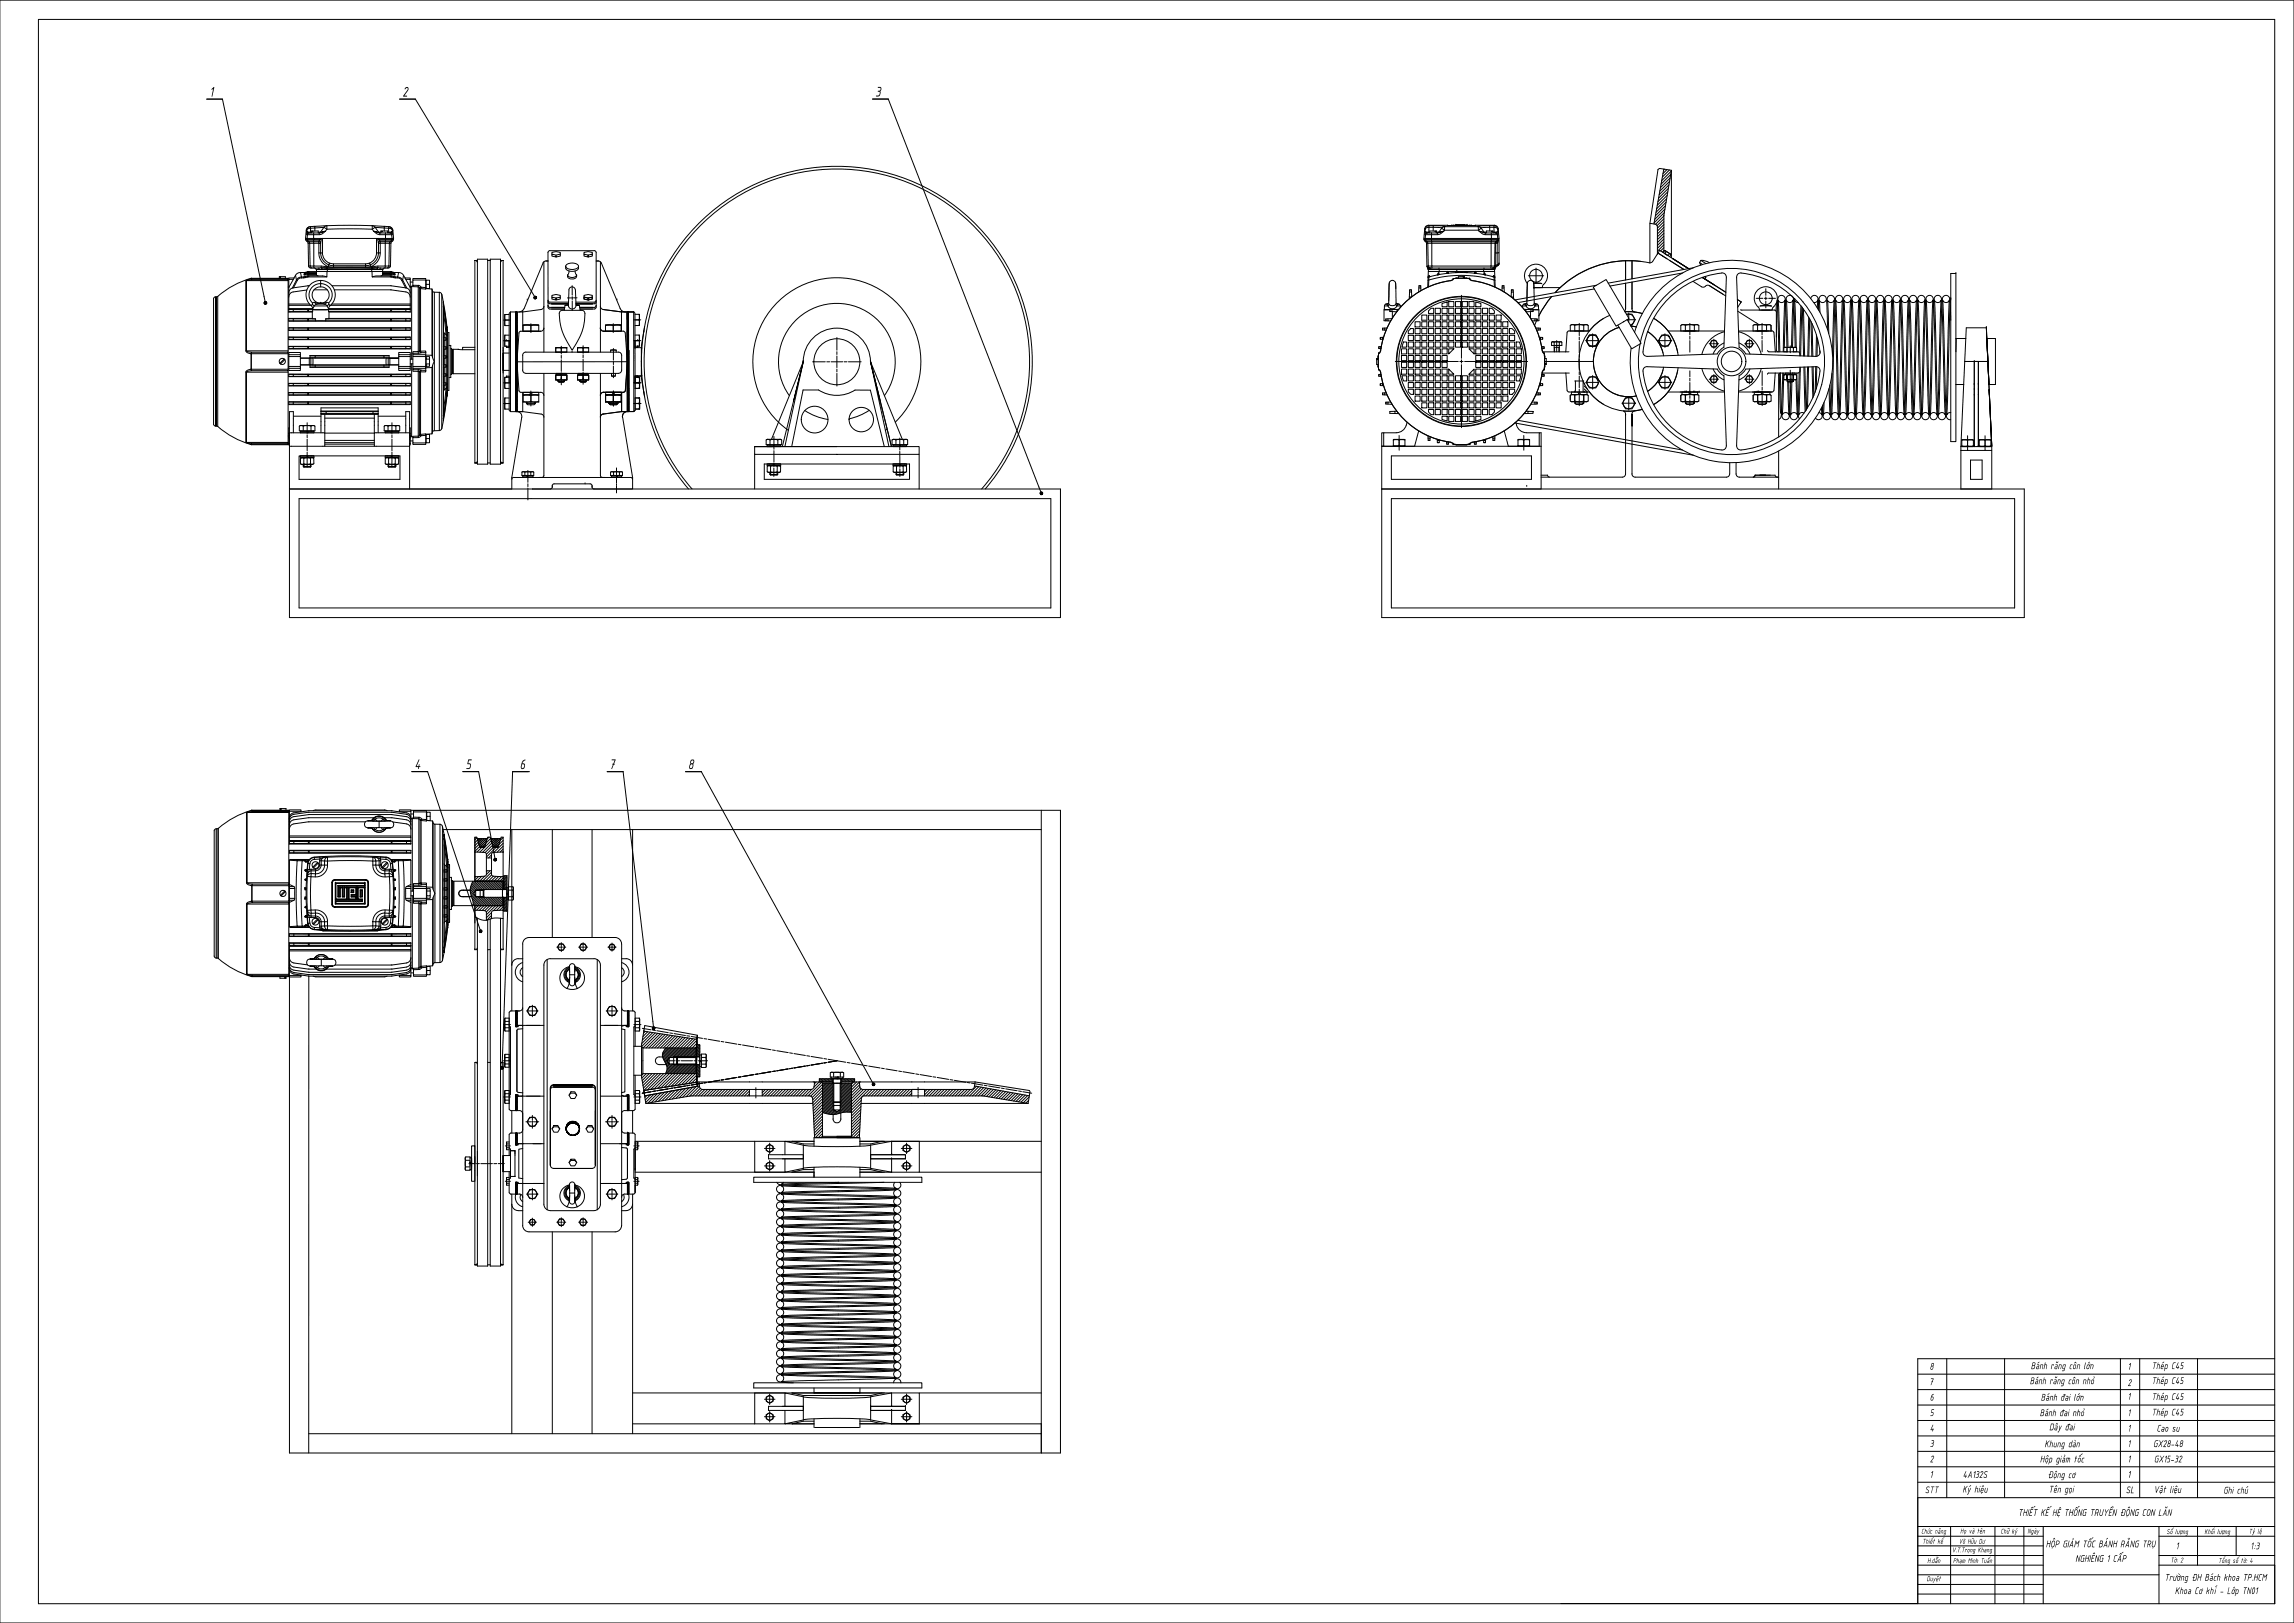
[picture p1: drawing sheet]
<svg xmlns="http://www.w3.org/2000/svg" width="1189mm" height="841mm" viewBox="0 0 1189 841" stroke-linecap="round" stroke-linejoin="round" font-family="sans-serif">
<defs><g id="words">
<g font-size="7.8">
<text x="108" y="50">1</text>
<text x="208" y="50">2</text>
<text x="453" y="50">3</text>
<text x="215" y="399">4</text>
<text x="241" y="399">5</text>
<text x="269" y="399">6</text>
<text x="316" y="399">7</text>
<text x="357" y="399">8</text>
</g>
<g font-size="5.4">
<text x="1000" y="710">8</text>
<text x="1052" y="709">Bánh răng côn lớn</text>
<text x="1103" y="710">1</text>
<text x="1115" y="709">Thép C45</text>
<text x="1000" y="718">7</text>
<text x="1052" y="717">Bánh răng côn nhỏ</text>
<text x="1103" y="718">2</text>
<text x="1115" y="717">Thép C45</text>
<text x="1000" y="726">6</text>
<text x="1058" y="726">Bánh đai lớn</text>
<text x="1103" y="725">1</text>
<text x="1115" y="725">Thép C45</text>
<text x="1000" y="734">5</text>
<text x="1057" y="734">Bánh đai nhỏ</text>
<text x="1103" y="734">1</text>
<text x="1115" y="733">Thép C45</text>
<text x="1000" y="742">4</text>
<text x="1062" y="741">Dây đai</text>
<text x="1103" y="742">1</text>
<text x="1118" y="742">Cao su</text>
<text x="1000" y="750">3</text>
<text x="1059" y="750">Khung dàn</text>
<text x="1103" y="750">1</text>
<text x="1116" y="750">GX28-48</text>
<text x="1000" y="758">2</text>
<text x="1057" y="758">Hộp giảm tốc</text>
<text x="1103" y="758">1</text>
<text x="1116" y="758">GX15-32</text>
<text x="1000" y="766">1</text>
<text x="1017" y="766">4A132S</text>
<text x="1061" y="766">Động cơ</text>
<text x="1103" y="766">1</text>
<text x="997" y="774">STT</text>
<text x="1017" y="773">Ký hiệu</text>
<text x="1062" y="773">Tên gọi</text>
<text x="1102" y="774">SL</text>
<text x="1116" y="774">Vật liệu</text>
<text x="1152" y="774">Ghi chú</text>
<text x="1046" y="786">THIẾT KẾ HỆ THỐNG TRUYỀN ĐỘNG CON LĂN</text>
<text x="1060" y="802">HỘP GIẢM TỐC BÁNH RĂNG TRỤ</text>
<text x="1128" y="803">1</text>
<text x="1166" y="803">1:3</text>
<text x="1075" y="809">NGHIÊNG 1 CẤP</text>
<text x="1122" y="819">Trường ĐH Bách khoa TP.HCM</text>
<text x="1127" y="826">Khoa Cơ khí - Lớp TN01</text>
</g>
<g font-size="4">
<text x="996" y="795">Chức năng</text>
<text x="1016" y="795">Họ và tên</text>
<text x="1037" y="795">Chữ ký</text>
<text x="1051" y="795">Ngày</text>
<text x="1123" y="795">Số lượng</text>
<text x="1142" y="795">Khối lượng</text>
<text x="1165" y="795">Tỷ lệ</text>
<text x="996" y="800">Thiết kế</text>
<text x="999" y="810">H.dẫn</text>
<text x="1125" y="810">Tờ: 2</text>
<text x="1150" y="810">Tổng số tờ: 4</text>
<text x="998" y="819">Duyệt</text>
</g>
<g font-size="3.9">
<text x="1015" y="800">Võ Hữu Dư</text>
<text x="1012" y="804">V.T.Trọng Khang</text>
<text x="1012" y="810">Phạm Minh Tuấn</text>
</g>
</g></defs>
<!-- layer: duong_dam -->
<g fill="none" stroke="#000" stroke-width=".52">
<path d="M285 564v40v-28M287 563l-1 1-1 1M307 563l1 1 1 1M309 564v40v-28M285 604l1 1h1M309 604l-1 1h-1M1009 704v72M1039 704v72M1099 704v72M1109 704v72M1139 704v72M994 768h185"/>
<path d="M1179 776h-185v55h-185M994 796h65M994 791h185M1011 791v40M1034 791v40M1049 791v40M1059 791v40M1119 791v40M1059 816h60M1119 811h60"/>
</g>
<!-- layer: A.Net Dam Co Ban -->
<path d="M994 704v127" fill="none" stroke="#000" stroke-width=".52"/>
<!-- layer: AM_4 -->
<g fill="none" stroke="#000" stroke-width=".52">
<path d="M0 0h1189v841h-1189M806 180v2M808 180v2M289 197v1M292 197v1M301 197v1M304 197v1M816 197v6M820 197v6M926 197v1M929 197v1M273 208v1"/>
<path d="M277 208v1M316 208v1M320 208v1M816 208v1M820 208v1M874 203h.1M874 208v1M878 203h.1M878 208v1M911 203h.1M911 208v1M915 208v1"/>
<path d="M157 241v1M205 241v1M245 457a14 14 0 0 0 0 11l-1 1M246 475a9 9 0 0 0 10 1h5M248 465h3M251 461h-3M345 543l-2 3 1 3a6 6 0 0 1 1 7M349 551l2 1M351 548h-2M432 571v2M436 571l-1 2M441 576h-4a14 14 0 0 1-11 0"/>
<path d="M994 712h185M994 736h185M994 728h185M994 720h185M994 752h185M994 744h185M994 760h185"/>
</g>
<!-- layer: AM_0N -->
<g fill="none" stroke="#000" stroke-width=".52">
<path d="M155 221h2M156 223h3v1h-3zM156 237v-1h3v1M156 237h3M156 238l6-1 1 1v2l-7 1v-1zM156 237h1M156 236h6M156 223h6M157 221h4M157 221v2M159 223h4v1h-3zM159 236h4v1h-3z"/>
<path d="M161 237l-4 1v2M161 238v2M161 221v2M162 223h-7v-2h8v2h-1M162 237h-1M163 221h-2M199 221h2M200 223h3l-1 1h-2zM200 236h3l-1 1h-2zM200 238l6-1 1 1v2l-7 1v-1zM200 237l5 1v2M200 223h-1v-2h1h7v2h-6"/>
<path d="M200 223h6M201 236h5M201 221h4v2M201 221v2M201 238v2h-1M203 237v-1h4v1M203 237h4M203 223h4v1h-4zM206 237h-1M207 221h-2M397 228h2M398 231h3h-1h-2z"/>
<path d="M398 231l-1-1v-2h1h7v2l-6 1M398 230h6M399 228v2M401 231h4h-4zM403 228v2M405 228h-6M463 228h1v2M463 231h3h1h-4zM463 230h7M464 228h4M466 231h4h-3zM468 228v2"/>
<path d="M469 231l-7-1v-2h8v2v1M470 228h-2M722 228h6v3h-6zM725 228h-3M725 231h-3M725 228v3M728 228h-3M728 231h-3M787 228h6v3h-6zM790 228v3M793 228h-6M793 231h-6"/>
<path d="M1017 228h6v3h-6zM1020 228v3M1020 228h-3M1020 231h-3M1023 228h-3M1023 231h-3M1026 228h6v3h-6zM1029 228v3M1029 228h-3M1029 231h-3M1032 228h-3M1032 231h-3"/>
<path d="M157 241v1M157 240h-1M161 240h1M161 240h-4M161 241v1h-4h4M201 241v1h4h-4M201 240h4M205 240h1M205 241v1M271 245h1M271 247h2h-2zM271 247l-1-1 1-2h5l1 2-1 1"/>
<path d="M271 246h5M272 245v1M272 245h3M273 247h3h-2zM275 245v1M276 245h-1M317 245h1M317 247h3h-1h-2zM317 247l-1-1 1-2h5l1 2-1 1M317 246h5M318 245h3M318 245v1"/>
<path d="M320 247h2h-2zM321 245v1M322 245h-1M398 240h3l-1 1h-2zM398 242l6-1 1 1v2l-7 1v-1zM398 241l1 1M399 240h5M399 245v1h4h-4M399 242h4M399 242v2M401 240h4v1h-4zM403 244l-5 1"/>
<path d="M403 244l1 1M403 242v2M403 245v1M404 242h-1M463 240h3l1 1h-4zM463 242l6-1 1 1v2l-6 1-1-1zM463 242h2M463 240h6M464 245v1M465 244l-2 1M465 242v2M466 240h4v1h-3z"/>
<path d="M468 242h-3M468 242v2M468 244l2 1M468 244h-3M468 245v1h-4h4M470 241l-2 1M266 460v6h-2v-2M266 460h-2v3h-1v-3h1M266 460v1M251 461v4zM251 461h9M260 461v4h-9"/>
<path d="M264 465h2v1M264 464h.1M264 461h2M264 464l-1-1v3h1M266 461v4M351 548v4zM351 548h10v4h-10M361 541v8M361 550v9M363 550h1v-4h2v7h-2v-3M363 553h1M363 550h1"/>
<path d="M363 547h1M364 550h.1M364 548h2M364 551h2M366 551v2M366 548v3M366 546v2M430 556h7M431 558v1h3v-1h-4v-2h1h6v2h-3M432 556v2M434 558h.1M434 558v1h3v-1"/>
<path d="M435 556v2M432 571v-10h4v10M432 571h4zM241 600v1M244 600v3v-1M247 597v6M267 596h-2v3M267 596v2M241 601v4M241 605v1M241 605h3M241 601h3"/>
<path d="M244 602v-2h-3v6h3v-3v3M244 602h.1M247 603v6M265 609v1M994 704h185"/>
</g>
<!-- layer: duong_manh -->
<path d="M1119 796h60M1139 791v20M1159 791v15M994 811h65M994 816h65M994 806h65M994 801h65M1119 806h60M994 826h65M994 821h65" fill="none" stroke="#000" stroke-width=".52"/>
<!-- layer: AM_0 -->
<g fill="none" stroke="#000" stroke-width=".52">
<path d="M20 10h1159v821h-1159zM107 51h8M207 51h8M452 51h8M862 88l-2-1-1 1-4 28M866 88h-4l-5 28M866 88l-4 24M866 88v46M159 119l-1 5M159 119h.1M159 119v3M159 119l2-1v2"/>
<path d="M160 118h-1v1M161 117v1M161 117l-1 1-1 1M162 120h.1M163 117h-2M163 117h6l-1 1h-5zM163 118h-2M163 118v2M169 119h24l3 2 4 1v2h-4M169 119l-2 2-4 1v2h3M169 119v-2h24v2l1-1 2 2M169 119l-1-1-2 2"/>
<path d="M193 117h6v1h-4zM198 120h.1M199 118h2M199 118v2M199 117h2M201 117l2 1v1l-2-1v2M201 117v1M202 118h1l1 1M204 119v5M204 119l-1 3-1-1M738 119v5M738 119h1"/>
<path d="M739 119v3l1-1M739 119l2-1-1 2h1M739 119v-1l2-1v1h2v2M740 117h-1l-1 2M740 117h9l-2 1 2-1M740 117h10M743 117v1h4M744 120h.1M749 119h17l3 2 4 1v2h3h-3M749 119l-3 2-4 1v2M749 119v-2h17v2l2-1 1 2M749 119l-2-1-1 2"/>
<path d="M750 117h2M750 117h15M750 117h.1M752 117h.1M752 117h11M753 117h.1M754 117h.1M755 117h-1M759 117h.1M760 117h.1M760 117h-7M761 117h.1"/>
<path d="M762 117h.1M763 117h.1M765 117h-1M765 117h9M765 117h.1M766 117l2 1M772 117v1h-4M773 120h.1M774 117h2v2M774 117h-8l2 1M776 119v3l-1-1M776 119l-2-1v2"/>
<path d="M776 119v-1l-2-1v1h-2v2M776 119h.1M776 119l1 5M858 116l1 2v14M858 116h-3v20M862 112h.1M862 112v19M158 124h1h4M158 124h1l1 1h3v13h6M158 124l1 1M159 125h6M159 125h.1"/>
<path d="M159 125l1 1M159 125h1v1l1 12h2v1M160 126v12M160 138l2 1M160 138l1 1h2M160 121l-1 1M161 121v-1h1h3v1M163 124v1h2M163 121v1h-4v2h7M163 139h4v1l2-1M163 139l1 1M164 140h.1"/>
<path d="M164 140v1h-4M165 139l1 1M165 120h1M165 125v1h-5M165 125l1 1M166 124h.1M166 124l-1 1 1 1M166 124h1M166 120l-1 1v1M166 120h3l-4 1h-5l-1-1 2 1M166 126v5a6 6 0 0 0 4 7v-1M166 126h-1v5"/>
<path d="M166 138l1 1h2M166 139l1 1h-3M167 131a6 6 0 0 0 4 5M167 124v7h-1a6 6 0 0 0 4 6M167 124l-1 2M167 124h28M169 138h4M169 138v1M169 139h24M169 139h.1M169 139l-2 1M169 140h24"/>
<path d="M170 139h-1h6h18M170 140v1M171 136l2 1v1l-3-1zM173 138h16h-16zM173 137h16M189 137l3-1v1l-3 1zM193 140v1M193 139h.1M193 140h2M193 140h5M193 139v1M193 140h-29"/>
<path d="M193 138v1M193 138h-4M195 131a6 6 0 0 1-3 5M195 140h3M196 124h.1M196 139h4M196 139l-1 1-2-1M196 139l-1 1M196 138v1h-3M196 126v-2h-1v7M196 126h.1M196 126v5h1a6 6 0 0 1-5 7v-1a6 6 0 0 0 4-6h-1"/>
<path d="M196 126h1v5M196 120l1 1M196 120h-2l3 1h5l1-1-2 1M196 120h1M196 124l1 1-1 1M196 124h7h-3M197 121v1M197 125l-1 1M197 125v1h6M197 121v-1h1h3v1M197 139v1M198 140v1h4"/>
<path d="M198 140h.1M199 139l-1 1M200 121v1h3v2h1M200 125v13h-7M200 124v1h-3M202 121l1 1M202 138v1h-2M202 138l-1 1M203 126l-1 12M203 125v1M203 125h-1v1v12h-2v1M204 125h-7"/>
<path d="M204 125h-1M204 124v1M204 124h-1l-1 1h-2M246 135h1M247 135h-1v105h1v-1M247 135v1M247 134h6v107h-6zM253 135h1M254 134h5v107h-5zM260 135h1v105h-1M260 135l-1 1M260 135h1"/>
<path d="M282 136v46M284 135l-2 1-10 24-1 1-2 1M293 138a3 3 0 0 0 6 2l1-1v-1M294 137a4 4 0 0 1 6 1 4 4 0 0 1-7 0zM309 135l2 1 10 24 1 1 2 1M311 136v46M738 124h4M738 124h1l1 1h2v13h31v-13h3M738 124v1M738 125h38M738 125h1M739 125h1v1v12h2v1"/>
<path d="M739 125v1M739 126h36M739 126v12M739 138l1 1M739 138h1M740 121l-1 1M740 121l-1-1 1 1M740 138v1M740 139v1M740 138l1 1M740 139h.1M740 139v1h2"/>
<path d="M740 139l1 1M740 140v1M740 139l1 1zM741 121v-1h3v1M741 139l1 1h4v-1M741 139h33M742 124h31h-31zM742 124v1h31v-1M742 122h-3v2h3M742 121v1M744 120h2M745 121v1"/>
<path d="M746 120l-1 1M746 120h2l-3 1h-5M769 140v1M769 139v1h4l1-1M769 140h6M769 140h-23v1h-6v2M769 140h-29M769 120l1 1v1M769 120h-2l3 1h5M769 120h1M770 121v-1h3h1v1M773 121v1h3v2v1"/>
<path d="M774 121l2-1-1 1M774 139v1M775 140v1M775 139v1M775 138l-1 1M775 139v1h-2M775 139h-1M775 139l-1 1M775 139h.1M775 131h1v3a4 4 0 0 1-1 4M775 126v-1l1 1M775 138v1"/>
<path d="M775 126v12l-1 1M775 126h1M775 138h.1M775 121l1 1M776 126v-1l-1 1v12h-2v1M776 138h.1M776 138h-1M776 124h1M776 124v1M777 124l-1 2M777 124v7h-1v-5M777 136l-2 2"/>
<path d="M777 136l-1 2M777 131v5M842 135v10M846 135v9M856 135v1a54 54 0 0 0-50 16 52 52 0 0 1 44-17M862 133l2 1M862 133l-3-2 14 9M863 130h.1M863 130v1l2 1v-1M863 130l1 1M864 134h.1M864 131h1"/>
<path d="M864 131l-1-1-1 1M864 131l2 1-1 1M865 131l1 1M867 134l8 5-15-9-3 5M878 139l-45 8M881 136v1M881 135l5 1M881 135v1l1 1M881 135l3 2M112 154l-1 1v65l1 1M112 154h.1M112 154v67"/>
<path d="M113 154h-1M113 154v67M130 144l-3 1v37l1 1h2M130 144v1M130 144h.1M130 144l-9 4-8 6M130 144h15M130 145l19-1v1M145 144h3M145 144v-1v1v-1h3v1M145 143h.1M148 144h1"/>
<path d="M149 145h-19h-3M149 149h1M150 149v13M150 160h12M150 158h11M150 158h10M152 149l-2 1v2M152 145h-2v4M152 144l-2 5M152 144h-2v1M153 143l1 2-3 4M153 143l-1 1"/>
<path d="M154 145l-2 4M156 141h2M156 141l-2 1-1 1M156 141v3M156 144h-1a1 1 0 0 0-1 0 1 1 0 0 0 0 1M156 144l-2 1M156 144h.1M156 144h1M158 142h6M158 142h1M158 141h1M158 141h.1"/>
<path d="M158 142h.1M158 142h6h-4M158 143h1v1M158 143l-1 1h1M159 150l-8 1-1 1v2M159 144h-3M159 142h.1M159 148l-7 1M160 141h.1M160 141h-1M160 143l-1 1M160 143h-1"/>
<path d="M160 142h-1M160 142h-2M160 141h-2M160 143h9v-2h24v2h9M160 143h.1M160 142h4M160 143h9M160 142h.1M160 141v1M160 141h4M160 148h-1M161 158l1 2"/>
<path d="M161 158a7 7 0 0 1 0-10 7 7 0 0 1 11 0 7 7 0 0 1-1 10M162 158h-1M162 157h1a2.4 2.4 0 0 0 3 0 2.9 2.9 0 0 0 4 0l1 1-1 1-2-1h-4l-1 1-1-1zM163 150h7M163 157h3M164 142l1 1M166 157h.1M166 157a4 4 0 0 1-4-6 4 4 0 0 1 8-1 4 4 0 0 1-3 7h-1M166 149v-2a6 6 0 0 1 6 4 6 6 0 0 1-2 6M166 145v2a6 6 0 0 0-5 4 6 6 0 0 0 1 6M169 157h-3M169 141h-5v1"/>
<path d="M170 160h43M171 158h.1M171 158l-1 2M171 158h42M172 158h41M172 148h31M173 150h29l8 1M193 141h5v1M198 141h4M202 143l1 1M202 143h1M202 142h1"/>
<path d="M202 142h2M202 141h1M202 143h.1M202 143h-9M202 142h-4l-1 1M202 142h.1M202 141v1M202 141h.1M203 141h.1M203 144h4l1 1M203 148l7 1M203 141h2"/>
<path d="M204 143l1 1h-1M204 143h-1v1M204 142h-1M204 141h3l2 2M204 142h1h-7h4M204 142h-6h4M204 141h1M204 142h1M204 141h-1M204 142h.1M204 141h.1M205 141h.1"/>
<path d="M206 144h2l1 1h-1M206 144h.1M206 144h-1M207 141l-1 3M208 145l2 4 2 1 1 2M209 143v2l2 4M209 143l1 1M210 144l3 5M210 144h3v1M210 145h3v4M210 151l2 1 1 2M213 149h.1"/>
<path d="M213 146h1M213 149v13M214 148h-1v38M214 148v-3h7v4M214 145v-1h7v1M217 148h1l-1 1 1 1M217 148h-3v1h3v33M217 148v1v33h1v-32l-1-1M217 149h.1M218 149h3v1h-3zM221 150h3M221 149h.1"/>
<path d="M221 145h.1M221 147h2v3h-2zM221 147v-2h2v2M224 150v35M224 150v34M224 151h1v72l-1 1M225 151h3M228 151l1 2M228 151v72M229 153v69M229 153l1 4M230 157h.1"/>
<path d="M230 157v1M230 159h.1M230 159v56M230 157v23M230 158h.1M230 158l2 13M230 159l2 15M230 157l2 13M273 155h.1M282 159l-2 1-9 2h-6M284 156l1 1M284 158l1 1"/>
<path d="M284 156v4h1M293 158h2M293 158l-1 3M294 142v1M294 143a2.3 2.3 0 0 0 2 2 2.3 2.3 0 0 0 3-2M295 158h-2M295 140l-1 2M295 149a1.7 1.7 0 0 1 2 0 1.7 1.7 0 0 1 1 1l1 8a2 2 0 0 1-2 2 2 2 0 0 1-2-2zM298 140l1 2M299 158h1h-1M299 142a2.7 2.7 0 0 1-5 0M299 142v1"/>
<path d="M300 158l1 3M309 156l-1 1M309 158l-1 1M309 156v4h-1M311 159l2 1M320 155h.1M717 159v1h3l-3 1v5h1v-1M718 158l-1 1M718 158l1-1zM719 157v1v1h-2M720 157l-1 1M720 158a1.8 1.8 0 0 0 0 2 1.8 1.8 0 0 0 3 0 1.2 1.2 0 0 0 1-1 1.2 1.2 0 0 0-1-1"/>
<path d="M723 147v3M723 147a1.9 1.9 0 0 0-2-1 1.9 1.9 0 0 0-1 2v8M723 147v8a2.3 2.3 0 0 1-1 3 1.9 1.9 0 0 1-2 0 1.9 1.9 0 0 1 0-2v-9M724 157v1M724 157l1 1M724 158v1h2M724 158h1M725 158l1 1M730 154v1M730 154h1M731 151v-1l1 1M731 150h.1"/>
<path d="M732 154v-3h-1l-1 3M735 149v-1h1v1M735 148h1M736 151v-2h-1v2M740 143v1zM740 144v1M741 143l-1 1M741 143h.1M742 160h1v2h-3v-1zM744 160h2v2h-2zM745 142h.1M745 142h1"/>
<path d="M746 142v-1h23v1M746 142h-1M746 142h.1M747 157l3-1v3h-3zM747 160h3v2h-3zM750 142h.1M750 141v1M750 141h.1M751 156h2v3h-2zM751 160h2v2h-2zM752 145a42 42 0 0 0-37 37M752 145a42 42 0 0 0-36 37"/>
<path d="M753 144h.1M753 144l-1 1M753 144v1M753 144h8M754 156h3v3h-3zM754 160h3v2h-3zM755 141h-1M755 141h.1M756 144v-1h2v1l1-1v1M756 144h-2M757 153v33M758 160h2v2h-2z"/>
<path d="M758 156h2v3h-2zM758 143h1M759 144h2M759 141h1M760 141h-1M760 141h.1M761 160h3v2h-3zM761 156h3v3h-3zM761 144h.1M761 144l2 1M761 144l1 1M763 145a42 42 0 0 1 36 37"/>
<path d="M764 142h1M765 141l-1 1M765 141h.1M765 142h.1M765 141v1M765 160h2v2h-2zM765 156l2 1v2h-2zM768 160h3v2h-3zM769 142h1M769 142h.1M769 141h6v2M770 142h.1"/>
<path d="M772 160h1l1 1v1h-2zM774 143h.1M774 143l1 1-1-1M774 143l1 1M774 145l1 4M774 145a60 60 0 0 0-34 0v4M774 144v1M774 144a59 59 0 0 0-34 0v5M774 144l1 1M774 145v4M778 151v-2h1l1 2M778 149v-1h1v1"/>
<path d="M778 148h1M783 154v-3h1v3M783 151v-1h1v1M783 150h1M783 154h1M784 154v1M790 158l-1 1M790 158l1-1zM791 157l-1 1 1 1h-2M791 157v1M791 158a1.8 1.8 0 0 0 1 2 1.8 1.8 0 0 0 2 0 1.2 1.2 0 0 0 1-1 1.2 1.2 0 0 0 0-1M792 147a6 6 0 0 1 0-9 6 6 0 0 1 9 1 6 6 0 0 1-1 9l-1 1"/>
<path d="M792 147h.1M795 147a1.9 1.9 0 0 0-3-1 1.9 1.9 0 0 0-1 2v8M795 147v8a2.3 2.3 0 0 1-1 3 1.9 1.9 0 0 1-2 0 1.9 1.9 0 0 1-1-2l1-9M795 147v3M795 147h4M795 157v1M795 157l2 1M795 157l1 1M796 158v1h1v1h-2l3 1v5h-1v-1M796 158h1M797 158v1M799 149h-4h14"/>
<path d="M804 154l-7 10M826 150l-39 7M827 148l-42 7M842 147v13v1M846 146v14zM872 141l-38 7M877 146l5 3 2-1M883 143l1 1M884 148h2l8 5M884 143v1M884 144l-1 1M888 148l-6-4 12 7"/>
<path d="M900 155l2 1M902 156v1M902 156l-1 3M911 159a6 6 0 0 1 0-9 6 6 0 0 1 8 0 6 6 0 0 1 0 9M911 159l1 2h6l1-2M912 158v1M912 159h6M913 158h5M917 158h.1M918 158v1M921 157l-1 4M921 156l1 26"/>
<path d="M929 155h1M930 155l-1 25M932 157l-1-1-1-1 1 25h-2M933 158v25M934 159l-1 25M934 159l1 25M934 156h.1M938 155a2.1 2.1 0 0 1 3-2 2.1 2.1 0 0 1 1 3l1 5M940 157l1-1 1-1v4M942 155h1M943 155a2.1 2.1 0 0 1 2-2 2.1 2.1 0 0 1 2 3v15M943 155l-1 5"/>
<path d="M946 155a1.8 1.8 0 0 1-1 2 1.8 1.8 0 0 1-2-2v7M947 155a2.1 2.1 0 0 1 3-2 2.1 2.1 0 0 1 1 3l2 59a1.8 1.8 0 0 0-2-1 1.8 1.8 0 0 0-2 1l2-60M951 155h.1M951 155a2.1 2.1 0 0 1 3-2 2.1 2.1 0 0 1 1 3l2 59a1.8 1.8 0 0 0-2-1 1.8 1.8 0 0 0-2 1l2-55a8 8 0 0 1 2-7 2.8 2.8 0 0 1 2 4l2 58a1.8 1.8 0 0 0-1-1 1.8 1.8 0 0 0-2 1l1-55a8 8 0 0 1 2-7 2.8 2.8 0 0 1 3 4l2 58a1.8 1.8 0 0 0-2-1 1.8 1.8 0 0 0-2 1l2-60M964 155h.1M964 155a2.1 2.1 0 0 1 3-2 2.1 2.1 0 0 1 1 3l2 59a1.8 1.8 0 0 0-2-1 1.8 1.8 0 0 0-2 1l2-55a9 9 0 0 1 1-7 2.4 2.4 0 0 1 3 1 2.4 2.4 0 0 1 0 3l2 58a1.8 1.8 0 0 0-2-1 1.8 1.8 0 0 0-1 1l1-55a8 8 0 0 1 2-7 2.8 2.8 0 0 1 3 4l1 58a1.8 1.8 0 0 0-1-1 1.8 1.8 0 0 0-2 1l2-60M976 155h1M977 155a2.1 2.1 0 0 1 2-2 2.1 2.1 0 0 1 2 3l2 59a1.8 1.8 0 0 0-2-1 1.8 1.8 0 0 0-2 1l2-55a8 8 0 0 1 1-7 2.8 2.8 0 0 1 3 4l2 58a1.8 1.8 0 0 0-2-1 1.8 1.8 0 0 0-2 1l2-55a8 8 0 0 1 1-7 2.8 2.8 0 0 1 3 4l2 58a1.8 1.8 0 0 0-2-1 1.8 1.8 0 0 0-1 1l2-60M989 155h1M990 155a2.1 2.1 0 0 1 2-2 2.1 2.1 0 0 1 2 3l1 59a1.8 1.8 0 0 0-1-1 1.8 1.8 0 0 0-2 1l1-55a9 9 0 0 1 2-7 2.4 2.4 0 0 1 2 1 2.4 2.4 0 0 1 1 3l2 58a1.8 1.8 0 0 0-2-1 1.8 1.8 0 0 0-2 1l2-55a8 8 0 0 1 1-7 2.8 2.8 0 0 1 3 4l2 58a1.8 1.8 0 0 0-2-1 1.8 1.8 0 0 0-2 1l2-55a9 9 0 0 1 1-7 2.5 2.5 0 0 1 3 1 2.5 2.5 0 0 1 0 3l2 58a1.8 1.8 0 0 0-2-1 1.8 1.8 0 0 0-1 1l1-58a2.6 2.6 0 0 1 1-3 2.6 2.6 0 0 1 3 0l1 2v10M1010 155h1M1011 155v-1l-2 61 1-1h1"/>
<path d="M1011 142h3v87h-3zM150 180h2M150 175h2M150 170h2M150 160h2M150 165h2M150 176h63M150 171v-1h63v1M150 171h63M150 166h63M150 162h12M152 176h-2"/>
<path d="M152 171h-2M152 166h-2M152 161l-2 1M152 180h7M152 160v1M152 165v1M152 170v1M152 175v1M152 180v1M152 175h7M152 170h7M152 160h7"/>
<path d="M152 165h7M152 161h7M159 180h1M159 175h1M159 170h1M159 160h1M159 165h1M159 160v1M159 165v1M159 170v1M159 175v1M159 180v1"/>
<path d="M159 176h-7M159 171h-7M159 166h-7M160 176h-1M160 171h-1M160 166h-1M160 161h-1M160 160v1h2M160 180h42M160 165v1M160 170v1M160 175v1"/>
<path d="M160 180v1M160 175h42M160 176h42M160 170h42M160 166h4M160 160h42M160 165h4M162 165h-12v1M162 161v4h2M162 160l1-1h7v1M162 160v1M164 166h5"/>
<path d="M164 165v1M169 166h33M169 165v1M169 165h33M170 160v1M170 161h32M170 160h-8M170 161v4h-1M170 160h.1M170 165h43M170 162h43M202 176h1"/>
<path d="M202 171h1M202 166h1M202 161h1M202 170v1h-42M202 160v1M202 165v1M202 175v1M202 180v1M203 180h-1M203 175h-1M203 170h-1M203 160h-1"/>
<path d="M203 165h-1M203 180h7v1h-7M203 160v1M203 165v1M203 170v1M203 175v1M203 180v1M203 160h7v1h-7M203 165h7v1h-7M203 170h7v1h-7M203 175h7v1h-7M210 176h3"/>
<path d="M210 171h3M210 166h3M210 161l3 1M213 180h-3M213 175h-3M213 170h-3M213 160h-3M213 165h-3M213 180l-63-1v2M213 175h-63v1M213 165v1M213 175v1"/>
<path d="M213 180v1M230 180h1zM230 176h1zM230 175h1M230 162l1 11M230 172v3M230 176v4M230 173h1M231 180h.1M231 173h.1M231 175h.1M231 176h.1"/>
<path d="M231 180h1l-1 1M231 175l1 1h-1M231 173l1 1M231 173v2M231 176v4M231 170l1 1M231 169l1 1M232 170h.1M232 171h.1M232 174h.1M232 172v30M232 172h1v30h-1"/>
<path d="M232 172v-3v36M233 179h1v17h-1M246 180h-6v1M261 180v13M262 166v3M262 163v3M262 177v2M262 174v3M262 177h2v3h-2v-1M262 166h2M262 179v1M262 179l1 1"/>
<path d="M263 177h.1M264 163h-2v6h2M264 174h-2v5h2M265 162h-1v51h1h6M265 162v51M267 162v51M271 161v11M271 169h4M271 172v-4h8v4M271 168h8M275 169h4M275 169v3"/>
<path d="M282 170l-1 2h-12l-1 15M290 161h2h10h1a24 24 0 0 1-5 17l-1 3-2-3a24 24 0 0 1-5-17zM311 170l1 1 1 1M313 160l9 2h6M313 160l9 2M313 172h11l1 15M313 172h4M314 172v-4h8v4M314 172h.1M318 169v3M318 169h-4M322 168h-8"/>
<path d="M322 169h-4M322 161v11M325 172v31M326 162v51M328 162h1v51h-1h-6M328 162v51M329 163h2v6h-2M329 174h2v5h-2M329 166h2M330 176h.1M330 179v1M330 179v1v-1"/>
<path d="M330 179v1zM331 166v3M331 163v3M331 174v5M331 177h-2v3h1v-1M334 171l-2 8v8M334 169v3M715 180v1M715 175v1M716 180h-1v1h1v-1M716 175h-1v1h1M717 170v1"/>
<path d="M717 175h-1l1 1M718 170h-1v1h1M719 170h-1v1M719 165h-1v1h1M720 160v1M721 165h-2v1h2M721 160h-1v1h1M722 161v4M724 160h-3v1l3 1M724 160v1M725 160h-1M727 177h2v3h-3z"/>
<path d="M730 177h3v3h-3zM730 172l1-2h2v3h-3zM730 174h3v2h-3zM733 174h3v2h-3zM733 170h3v3h-3zM733 167h3v2h-3zM733 177h3v3h-3zM737 177h2v3h-2zM737 163h2v3h-2zM737 167h2v2h-2zM737 170h2v3h-2zM737 174h2v2h-2z"/>
<path d="M740 174h3v2h-3zM740 170h3v3h-3zM740 163h3v3h-3zM740 167h3v2h-3zM740 177h3v3h-3zM744 177h2v3h-2zM744 167h2v2h-2zM744 170h2v3h-2zM744 163h2v3h-2zM744 174h2v2h-2zM747 174h3v2h-3zM747 167h3v2h-3z"/>
<path d="M747 170h3v3h-3zM747 163h3v3h-3zM747 177h3v3h-3zM751 177h2v3h-2zM751 167h2v2h-2zM751 163h2v3h-2zM751 170h2v3h-2zM751 174h2v2h-2zM754 163h3v3h-3zM754 170h3v3h-3zM754 177h3v3h-3zM754 174h3v2h-3z"/>
<path d="M754 167h3v2h-3zM758 163h2v3h-2zM758 167h2v2h-2zM758 170h2v3h-2zM758 177h2v3h-2zM758 174h2v2h-2zM761 177h3v3h-3zM761 174h3v2h-3zM761 170h3v3h-3zM761 167h3v2h-3zM761 163h3v3h-3zM765 177h2v3h-2z"/>
<path d="M765 174h2v2h-2zM765 163h2v3h-2zM765 170h2v3h-2zM765 167h2v2h-2zM768 177h3v3h-3zM768 174h3v2h-3zM768 163h3v3h-3zM768 167h3v2h-3zM768 170h3v3h-3zM772 177h2v3h-2zM772 174h2v2h-2zM772 170h2v3h-2z"/>
<path d="M772 163h2v3h-2zM772 167h2v2h-2zM775 177h3v3h-3zM775 174h3v2h-3zM775 170h3v3h-3zM775 167h3v2h-3zM775 163h3v3h-3zM779 177h2v3h-2zM779 174h2v2h-2zM779 170h2v3h-2zM779 167h2v2h-2zM782 177h3v3h-3z"/>
<path d="M782 174h3v2h-3zM782 170h2l1 2v1h-3zM786 177h1l1 3h-2zM790 160h1M791 160h2v1l-2 1M791 160v1M793 161v4M793 165h3v1h-2M793 160h1v1h-1M794 160v1M796 165h1v1h-1M796 170h1v1h-1"/>
<path d="M796 166l-1 3M797 166h.1M797 170h1v1h-1M798 175v1M798 170v1M798 175h1v1h-1M799 180v1h1v-1h-1M799 175v1M800 180v1M804 177h5v2h-5zM804 177h1M805 177v5"/>
<path d="M808 177v3h-3M808 180v2M809 177h-4M813 171l-1 1-1 10M813 172h11M814 172v-3v-1h8l1 1v3M814 168l7 1M816 169v3M821 169v3M823 168l-2 1M824 174h3l2 3-2 2h-3l-2-2zM828 176l-1-2h-3l-2 3 2 2h3l1-2"/>
<path d="M831 175a18 18 0 0 1 8-5 18 18 0 0 0-13 22 18 18 0 0 0 22 13 18 18 0 0 1-20-9 18 18 0 0 1 3-21zM831 165a26 26 0 0 0-11 32 26 26 0 0 0 31 15M831 165l-4 3-3 3M834 163l-3 2M842 162h5h4M843 163h3l1 3-1 3h-1M843 163a2.9 2.9 0 0 1 4 2 2.9 2.9 0 0 1-2 3M845 169h3M846 160v1l1 1M847 172a52 52 0 0 1 87-23 52 52 0 0 1-19 88 52 52 0 0 1-70-57M850 177a48 48 0 0 1 79-26 48 48 0 0 1-14 81 48 48 0 0 1-66-51l1-3M861 174h4l1 3-1 2h-4l-1-2z"/>
<path d="M862 174h.1M865 172h29M871 172v-3l1-1h8v1v3M871 168l2 1M873 169l3-1 2 1M873 169v3M878 169v3M880 168l-2 1M887 176h2l1 2-1 2h-2l-1-2zM893 178a10 10 0 0 0-5 5M894 172a16 16 0 0 0-12 12M901 161l10 7"/>
<path d="M901 172a16 16 0 0 1 12 12M901 172h17M901 178a10 10 0 0 1 6 5M902 161h18l1 20 1 1M906 176h2l1 2-1 2h-2l-1-2zM909 168l2 1M911 169l2-1 3 1v3M911 169v3M918 168l-3 1M918 169v3zM918 169l-9-1v1v3M918 171l1 1 1 10"/>
<path d="M921 175v-11a22 22 0 0 1 1-10 2.3 2.3 0 0 1 3 0 2.3 2.3 0 0 1 0 2l1 26M927 180l-1-25a1.8 1.8 0 0 0 2 2 1.8 1.8 0 0 0 1-2l-1 25M930 180v-20a7 7 0 0 0-2-7h-2v2l-1 25M935 160v24M937 164v21M938 165l-1 20M939 166v19M939 168l1 17M941 174v11M942 175v10M948 173l-1-18a1.8 1.8 0 0 0 2 2 1.8 1.8 0 0 0 2-2l-1 29M1014 175h5"/>
<path d="M1014 175v7M1029 170h-10l-1 17h6M1030 175v12M1030 175l1 24M1030 175h4v24h-3M1030 175l-1-5 1 17M127 193h1M128 182h-1M128 182l2 1M128 182h21v1M128 182v-37h21v37M128 193v36h21v-36"/>
<path d="M130 191h.1M130 191l-1 1-2 1v36l3 1M130 191v1v-1M130 183v8M130 183h.1M130 183h19v8h-19M130 183h19M130 192l-2 1M145 188v1M147 186a1.6 1.6 0 0 0-2 0 1.6 1.6 0 0 0 0 2M147 186h1M147 186l-2 2"/>
<path d="M148 186a1.6 1.6 0 0 1-1 2 1.6 1.6 0 0 1-2 1M148 186l-3 3M149 191v1h-19M149 192v1h-21M150 194h2M150 199h2M150 184h6v1h-6zM150 190h6v1h-6zM150 195v-1h63v1M150 181h63M150 195h63M150 191v1h6v-1"/>
<path d="M150 184v-1h6v1M150 199h63M150 200h63M150 185v5M150 199v1M152 181h-2M152 195h-2M152 200h-2M152 194h7M152 194v1M152 199v1M152 199h7"/>
<path d="M156 185v5M159 194h1M159 199h1M159 181h-7M159 195h-7M159 194v1M159 199v1M159 200h-7M160 181h-1M160 195h-1M160 200h-1M160 194h42"/>
<path d="M160 181h42M160 195h42M160 194v1M160 199v1M160 199h42M160 200h42M160 189h1M160 189h-4h5M160 186v3M161 185l-5 1h4M161 190h41M161 189v1"/>
<path d="M161 189h2M161 184h2M161 186h-1M161 186h40M161 189h1M161 186v3M162 186v3M163 185h-2M163 190h-2M163 189h36M163 185h36M163 190h36"/>
<path d="M163 184h36M163 184v1M163 189v1M199 185h3M199 190h3M199 184v1M199 189v1M200 186v3M201 189h-39M201 186v3M201 186h1M202 189h-3"/>
<path d="M202 184h-3M202 185l5 1h-5M202 184h-41v1M202 184v1M202 189v1M202 189h-1M202 189h5h-5M202 186v3M202 181h1M202 195h1M202 200h1M202 194v1"/>
<path d="M202 199v1M203 194h-1M203 199h-1M203 194h7v1h-7M203 194v1M203 199v1M203 199h7v1h-7M207 190v1h6v-6h-6v5h6M207 185v-1h6v1M207 191v1h6v-1M207 184v-1h6v1M210 181h3"/>
<path d="M210 195h3M210 200h3M213 194h-3M213 199h-3M213 188l1 1M213 199v1M213 189v37h1M214 184h7v1h-7zM214 190h7v1h-7zM214 191v1h3M214 192h3M214 186h-1"/>
<path d="M214 183v1M214 185v5M217 192h1M217 183v-1h-3v1M217 183h-3M217 182l1 1M217 193h1M218 182h-1M218 183h-1M218 192l-1 1v-1v34M218 192v1h3v-1M218 192h3"/>
<path d="M221 184h3M221 183v-1h-3v1M221 189h.1M221 185h.1M221 183v1M221 185v5M221 191v1M221 183h-3M221 189h2v1h-2zM221 185h2v1h-2zM221 186v3M223 186v3"/>
<path d="M224 190l-3 1M224 184l1 3-1 4v34M224 190v35M230 189h1M230 190h1zM230 184h1zM230 194h1zM230 198h1zM230 180v10M230 190v4M230 194v5M230 199v19"/>
<path d="M230 185h1M230 190h.1M230 195h1M230 180h.1M230 199h.1M230 199h1M230 181h1M230 200v3M230 181v3M230 186v3M230 195v3M231 198h.1"/>
<path d="M231 194h.1M231 189h.1M231 185l-1 1M231 181h-1M231 184h.1M231 181h.1M231 195h.1M231 185h.1M231 195h-1M231 199l-1 1M231 199h.1M231 190h.1"/>
<path d="M231 189l1 1h-1M231 184l1 1h-1M231 194h1l-1 1M231 198l1 1h-1M231 181v3M231 185v4M231 190v4M231 195v3M231 199v2M234 181v13M234 181h.1M234 194h.1"/>
<path d="M234 194h1M234 181h1M235 181h11M235 181v13M235 194h11M261 183v9v-9h3M261 192h3M262 195v3M262 198v3M262 195h2v3h-2M263 195h-1M264 196h-2v5h2"/>
<path d="M264 181h.1M268 187l1 15 1 1M271 192v1h2h48M271 184v8M282 193v53l-1 1M288 180h6M288 195h3M288 180h6v2h-6zM288 182v-2h3v2M288 193v1h5v-1M289 197v1h4h-1h-2zM291 195h3v2h-6"/>
<path d="M291 197h3M291 180h3M291 195v2M291 193l-1 1M291 193v1M293 197v1M294 194h-6v3h3M294 194h-6v3M294 194v3h-6M296 182h.1M299 180h6M299 195h3"/>
<path d="M299 197h3M300 193v1h5v-1M301 197v1h3h-1h-2zM302 195h3v2h-6M302 197h3M302 180h3M302 195v2M302 193v1M303 193l-1 1M304 197v1M305 180v2h-6v-2h3v2M305 180h-6v2h6"/>
<path d="M305 194h-6v3M305 194v3h-6M311 193v53l1 1M316 181v1M316 181h3M317 195h2M317 193v2h2v-2M319 181h-3M319 181v1M320 182l2 1v1v8l-2 1M321 182h-48l-2 1v1M325 182v5l-1 16h-1h-11l-1 2"/>
<path d="M325 187l-1 15-1 1M325 187h-57M325 182v31M326 182v31M329 180h3v7M329 195h2v6h-2M329 196h2v5h-2M329 195h3M329 198h2M330 195h.1M330 195h1M331 195h.1"/>
<path d="M331 195h-2v6M331 195v1M331 195v3zM331 198v3M332 187v9l2 7M332 187v8h-3M332 180h1M333 195h-1M416 187l-9 44M416 187l-16 41M416 187a17 17 0 0 1 18-17 17 17 0 0 1 17 17M713 186h.1"/>
<path d="M714 189v2M714 186h-1h1h-1v3h1M714 184v2M714 191h.1M714 183h.1M714 183v8M714 191l2 2M714 191l1 1M715 194v1M715 183h-1M715 199v1M715 193a42 42 0 0 0 37 36"/>
<path d="M716 193a42 42 0 0 0 36 36M716 182l-2 1M716 195h-1v-1h1v1M716 199h-1v1h1M717 199l-1 1h1M723 187h33M726 181h3v2h-3zM726 188h3v2h-3zM726 191h3v3h-3zM726 184h3v3h-3zM726 195h3v2h-2zM730 184h3v3h-3z"/>
<path d="M730 188h3v2h-3zM730 198h3v3h-3zM730 195h3v2h-3zM730 191h3v3h-3zM730 181h3v2h-3zM733 181h3v2h-3zM733 184h3v3h-3zM733 188h3v2h-3zM733 198h3v3h-3zM733 195h3v2h-3zM733 191h3v3h-3zM737 188h2v2h-2z"/>
<path d="M737 198h2v3h-2zM737 195h2v2h-2zM737 191h2v3h-2zM737 184h2v3h-2zM737 181h2v2h-2zM740 181h3v2h-3zM740 184h3v3h-3zM740 188h3v2h-3zM740 198h3v3h-3zM740 195h3v2h-3zM740 191h3v3h-3zM744 188h2v2h-2z"/>
<path d="M744 198h2v3h-2zM744 195h2v2h-2zM744 191h2v3h-2zM744 184h2v3h-2zM744 181h2v2h-2zM747 184h3v3h-3zM747 188h3v2h-3zM747 198h3v3h-3zM747 195h3v2h-3zM747 191h3v3h-3zM747 181h3v2h-3zM751 181h2l-2 2z"/>
<path d="M751 198h2v3h-2zM751 195h2v2h-2zM751 191l2 3h-2zM754 198h3v3h-3zM754 195h3v2h-3zM757 186v1M757 189v33M758 198h2v3h-2zM758 195h2v2h-2zM758 187h-1v1M759 187h33M761 198h3v3h-3z"/>
<path d="M761 181h3v2zM761 195h3v2h-3zM761 194l3-3v3zM765 191h2v3h-2zM765 195h2v2h-2zM765 181h2v2h-2zM765 184h2v3h-2zM765 188h2v2h-2zM765 198h2v3h-2zM768 191h3v3h-3zM768 198h3v3h-3zM768 188h3v2h-3z"/>
<path d="M768 181h3v2h-3zM768 184h3v3h-3zM768 195h3v2h-3zM772 195h2v2h-2zM772 181h2v2h-2zM772 184h2v3h-2zM772 188h2v2h-2zM772 198h2v3h-2zM772 191h2v3h-2zM775 191h3v3h-3zM775 198h3v3h-3zM775 188h3v2h-3z"/>
<path d="M775 181h3v2h-3zM775 184h3v3h-3zM775 195h3v2h-3zM779 195h2v2h-2zM779 181h2v2h-2zM779 184h2v3h-2zM779 188h2v2h-2zM779 198h2v3h-2zM779 191h2v3h-2zM782 191h3v3h-3zM782 198h3v3h-3zM782 181h3v2h-3z"/>
<path d="M782 184h3v3h-3zM782 188h3v2h-3zM782 195h3v2h-3zM786 188h2v2h-2zM786 195h2l-1 2h-1zM786 181h2v2h-2zM786 184h2v3h-2zM786 191h2v3h-2zM798 199v1M798 199h1v1h-1M799 195h1v-1h-1v1M799 193h14"/>
<path d="M799 193a42 42 0 0 1-36 36M799 182l1 1M799 182h12M799 199v1M800 183h.1M800 194v1M800 183v8M800 191h.1M800 191l-1 2M800 191v1M800 184l1 2M800 186h1v2v1h-1"/>
<path d="M800 187h26M801 189l-1 2M801 188v1M811 182h2M812 193v10h12M816 197h5M828 197l-1-2h-3l-2 3 2 3h3l1-2M861 195h4l1 3-1 3h-4l-1-3zM862 183l-3-6-5-5a18 18 0 0 1 8 12M862 190a18 18 0 0 1-8 13l5-5 3-6M869 183a26 26 0 0 0-12-18 26 26 0 0 1 13 19M870 191a26 26 0 0 1-13 19 26 26 0 0 0 12-18"/>
<path d="M882 191a16 16 0 0 0 12 12M887 195h2l1 1-1 2h-2l-1-2zM888 191a10 10 0 0 0 5 6M906 195h2l1 1-1 2h-2l-1-2zM907 191a10 10 0 0 1-6 6M913 191a16 16 0 0 1-12 12M916 182h1M917 193l-1 1M917 193h10M917 182h9M920 193l-1 9v1h-18M922 194l1 20"/>
<path d="M922 182v-27a1.8 1.8 0 0 0 1 2 1.8 1.8 0 0 0 2-2l-1 27M923 193v18a6 6 0 0 0 2 6 2.8 2.8 0 0 0 3-4v-15M923 193l-1 1v33M924 193v10a38 38 0 0 1-1 14h-1M924 193v22a1.8 1.8 0 0 1 1-1 1.8 1.8 0 0 1 2 1l-1-17M924 180h7v2h-7zM925 180h4M925 194h4M925 194h-1v3h1h6v-3h-1M926 197v-3v3M926 197h.1M926 197h3v1h-2z"/>
<path d="M926 194v3M926 181v1M926 197h-1M926 196h3M927 193v1M928 193v1M928 194h.1M929 193l-1 22a1.8 1.8 0 0 1 2-1 1.8 1.8 0 0 1 1 1v-18M929 193h-4v1h5M929 193h3M929 182h3l1 1M929 194v3h2"/>
<path d="M929 180v2M930 193v1M931 194h-2M931 193l1 20 1 4M932 193v21a2.4 2.4 0 0 1-1 3 2.4 2.4 0 0 1-3 0v-3l-1-16M933 183v1M933 192l-1 1M933 190v2M933 190l-1 25 1-1h2M935 190l1 23M937 190l-1 22M937 190v21"/>
<path d="M939 190l1 16M940 190v15M941 190v13M942 190l-1 12M943 182v1M944 199h.1M948 200l1 11a9 9 0 0 0 1 6 2.9 2.9 0 0 0 3-4l2-58a1.8 1.8 0 0 1-2 2 1.8 1.8 0 0 1-2-2l2 56a8 8 0 0 0 1 6 2.5 2.5 0 0 0 3 0 2.5 2.5 0 0 0 0-3l2-59a1.8 1.8 0 0 1-2 2 1.8 1.8 0 0 1-1-2l1 56a6 6 0 0 0 2 6h2v-1M949 193v23M1014 199h4M1023 187v44v-44h1M1024 187h1v44h7v2h-16M1025 187v44h-9"/>
<path d="M1030 187l1 12M1030 187h-12l-2 44M1030 187l2 44M1031 199l1 32M150 203l2 1M150 208h2M150 203h63M150 203v2h63v-2M150 209h63M150 208h63M150 208v1M152 205h-2"/>
<path d="M152 209h-2M152 204v1M152 208v1M152 204h7M152 208h7M152 216h14M159 204h1M159 208h1M159 204v1M159 208v1M159 205h-7M159 209h-7"/>
<path d="M160 205h-1M160 209h-1M160 204v1M160 208v1M160 204h42M160 205h42M160 209h42M160 208h42M166 213h3M166 213h30h-3M166 214h30M166 214v-3h30v3"/>
<path d="M166 215v9M168 215v9M168 217h26M169 214h-3M169 213h24v1h-24zM193 214h3M194 215v9M196 216h14M196 215v9M202 205h1M202 209h1M202 204v1"/>
<path d="M202 208v1M203 204h-1M203 208h-1M203 204v1M203 208v1M203 204h7v1h-7M203 208h7v1h-7M210 205h3M210 209h3M213 203l-3 1M213 208h-3M213 208v1"/>
<path d="M230 218h.1M230 217h.1M230 215v1M230 218l-1 2a2.4 2.4 0 0 1-1 3M230 215h.1M231 201l-1 12M231 201h.1M231 201l-1 1M232 204l-2 13M232 205l-2 13M232 201h-1M232 204h-1"/>
<path d="M232 205h-1M232 201l-2 14M232 205h.1M232 203v1M232 201h.1M232 202v3M262 206v6M262 209h2M264 206h-2v6h2M268 213l2 1v2l-5 31v6h-115v-22M268 213v-51v51h3M270 203h10"/>
<path d="M271 213l9 2 2 1M271 203v10M271 205h4M271 208h4M271 205v-2h8v2M271 205h8M271 205v3h8v-3M273 209h4v1h-4zM273 208v1M275 205h4M275 208h4M275 205v3"/>
<path d="M275 203l-1 2M276 203l-1 2M277 208v1M280 203l1 1 1 1M313 215l-2 1M313 203h10M314 205h8zM314 203v5h8v-5M316 209h4v1h-4zM316 208v1M318 205v3M318 205h-4h4"/>
<path d="M318 208h-4h4M318 205h4M318 208h4M318 203l-1 2M319 203l-1 2M320 208v1M322 205h-4M322 208h-4M322 213h3v-51v51h-1a2.5 2.5 0 0 0-1 3l5 31v6h-20h-1v-2h-1h-19h-1v2h-1M322 203v10M322 213l-9 2M322 213h3"/>
<path d="M329 209h2M329 213h-1h-3M331 209v3zM331 206v3M331 206v6M331 206h-2v6h2M334 203v3M409 205a30 30 0 0 1 25-48 30 30 0 0 1 24 48M411 208l5-21-11 44M417 213l6 3 6 1M450 213l-5 3-5 1M456 208l-5-21 17 41"/>
<path d="M464 219a44 44 0 0 0-1-64 44 44 0 0 0-63 5 44 44 0 0 0 9 63M717 204v1M718 204h-1v1h1M718 208v1M718 204v1h1M719 208h-1v1h1M720 213h3v1h-3zM721 208h-2v1h2M723 214h2M724 213h-1M729 219v1M730 202h3v2h-2l-1-1z"/>
<path d="M733 205h3v3h-3zM733 202h3v2h-3zM737 209h2v2h-2zM737 205h2v3h-2zM737 202h2v2h-2zM740 212h3v3h-1l-2-1zM740 205h3v3h-3zM740 209h3v2h-3zM740 202h3v2h-3zM744 202h2v2h-2zM744 205h2v3h-2zM744 212h2v3h-2z"/>
<path d="M744 209h2v2h-2zM747 216h3v2l-3-1zM747 205h3v3h-3zM747 202h3v2h-3zM747 212h3v3h-3zM747 209h3v2h-3zM751 216h2v2h-2zM751 212h2v3h-2zM751 209h2v2h-2zM751 205h2v3h-2zM751 202h2v2h-2zM754 216h3v2h-3z"/>
<path d="M754 212h3v3h-3zM754 202h3v2h-3zM754 205h3v3h-3zM754 209h3v2h-3zM758 205h2v3h-2zM758 212h2v3h-2zM758 216h2v2h-2zM758 202h2v2h-2zM758 209h2v2h-2zM761 202h3v2h-3zM761 212h3v3h-3zM761 216h3v2h-3z"/>
<path d="M761 209h3v2h-3zM761 205h3v3h-3zM765 209h2v2h-2zM765 212h2v3h-2zM765 202h2v2h-2zM765 205h2v3h-2zM765 216h2v1l-2 1zM768 209h3v2h-3zM768 202h3v2h-3zM768 205h3v3h-3zM768 212h3v3h-3zM772 212h2v2l-1 1h-1z"/>
<path d="M772 205h2v3h-2zM772 209h2v2h-2zM772 202h2v2h-2zM775 202h3v2h-3zM775 205h3v3h-3zM775 209h3v2h-3zM779 205h2v3h-2zM779 202h2v2h-2zM782 202h3v1l-1 1h-2zM785 219l93 17M786 219v1M787 218l85 15"/>
<path d="M791 213h1M791 213h.1M792 213h3v1h-3zM792 214h-2M794 208h2v1h-3M795 207v1M796 208h1v1h-1M796 204h1v1h-1M797 208v1M797 204h1v1h-1M798 204v1M814 205h7"/>
<path d="M814 204h8M814 203v1M814 204v1v3h8h1v-3l-1-1M816 209h5l-1 1h-3zM816 205v3M816 208v1M818 203v1M818 203l1 1M821 208h2M821 208h-7M821 205v3M821 208v1"/>
<path d="M822 203v1M823 205h-2M824 203l3 4 4 3M842 213v2M842 215v31v1h-43M842 206h4l1 3-1 3h-4l-1-3zM847 213h-1v2M865 203h29M871 205h2M872 203v1h8M872 204l-1 1v3h1h8v-3v-1M873 205h5"/>
<path d="M873 205v4M875 203l1 1M876 203l1 1M878 208h2M878 208h-7M878 205v4h-5l1 1h3l1-1M878 205v3M880 203v1M880 205h-2M909 205l8-1 1 1v3h-9zM909 205h7M909 208h9"/>
<path d="M909 203v1h8M911 209h5l-1 1h-3zM911 205v4M912 203l1 1M913 203l1 1M916 205v4M917 203v1M918 205h-2M927 216h1M944 211v4l-1-1M944 210l1 3a2.6 2.6 0 0 0 0 3 2.6 2.6 0 0 0 3 1l1-1M945 210v4a2.6 2.6 0 0 1-1 2 2.6 2.6 0 0 1-3 1"/>
<path d="M948 201v14a1.8 1.8 0 0 0-1-1 1.8 1.8 0 0 0-2 1v-6M949 216h.1M961 216h1M961 216l2-61a1.8 1.8 0 0 1-1 2 1.8 1.8 0 0 1-2-2l2 56a6 6 0 0 0 1 6 2.8 2.8 0 0 0 3-4l2-58a1.8 1.8 0 0 1-2 2 1.8 1.8 0 0 1-2-2l2 56a8 8 0 0 0 1 6 2.5 2.5 0 0 0 3 0 2.5 2.5 0 0 0 0-3l2-59a1.8 1.8 0 0 1-2 2 1.8 1.8 0 0 1-2-2l2 56a6 6 0 0 0 2 6h1l1-1M974 216h1M974 216l2-60a1.8 1.8 0 0 1-2 1 1.8 1.8 0 0 1-1-2l1 56a6 6 0 0 0 2 6 2.8 2.8 0 0 0 3-4l1-58a1.8 1.8 0 0 1-1 2 1.8 1.8 0 0 1-2-2l2 56a6 6 0 0 0 1 6 2.8 2.8 0 0 0 3-4l2-58a1.8 1.8 0 0 1-2 2 1.8 1.8 0 0 1-2-2l2 56a6 6 0 0 0 1 6 2.6 2.6 0 0 0 3-3l2-58a1.8 1.8 0 0 1-2 1 1.8 1.8 0 0 1-2-2l2 56a6 6 0 0 0 2 6 2.8 2.8 0 0 0 2-4l2-58a1.8 1.8 0 0 1-2 2 1.8 1.8 0 0 1-1-2l1 56a6 6 0 0 0 2 6 2.8 2.8 0 0 0 3-4l1-58a1.8 1.8 0 0 1-1 2 1.8 1.8 0 0 1-2-2l2 56a6 6 0 0 0 1 6 2.8 2.8 0 0 0 3-4l2-58a1.8 1.8 0 0 1-2 2 1.8 1.8 0 0 1-2-2l2 56a6 6 0 0 0 2 6 2.8 2.8 0 0 0 2-4l2-58a1.8 1.8 0 0 1-2 2 1.8 1.8 0 0 1-1-2l1 56a6 6 0 0 0 2 6 2.8 2.8 0 0 0 3-4l1-58a1.8 1.8 0 0 1-1 2 1.8 1.8 0 0 1-2-2l1 57a5 5 0 0 0 2 5h1M983 216h.1M995 216h1M1031 202v3zM1031 202l1 29zM1031 202h.1M112 221h.1"/>
<path d="M112 221h1M113 221l8 6 9 3M127 229l3 1h19v-1M130 230h.1M149 230h-19M149 226h1M150 224v2M150 230v1M150 230h.1M150 228v-2v4M150 224h18v7h-18zM150 222v5"/>
<path d="M150 224v-11h2v11M155 236h52v12h-52zM159 223h.1M159 236h.1M168 231h26M168 224h26M168 228h26M168 229h26M168 230h26M194 224h18v7h-18zM203 223h.1M203 236h.1"/>
<path d="M210 224v-11h2v11M212 222l1 8M212 231v22M212 230h1M213 224l-1 2M213 226l-1 1M213 226l-1 2M213 230l-1 1M213 226h.1M213 228l1 1M214 230h7M217 226v1"/>
<path d="M217 226h-3v1h3M217 225h.1M217 225l1 1-1 1M218 225v-32l-1 32v1M218 225h-1M218 225h3v1h-3zM221 226v4h-7v-3M221 229h.1M221 225h.1M221 227h2v2h-2zM221 227v-2h2v2M224 225h-3"/>
<path d="M228 223h-3M253 240h1M259 239l1 1M260 240h1M391 231h85v4h-85zM391 235v18M391 231h10M401 231h.1M410 231l6-29h8a17 17 0 0 0 19 0h8l7 29M460 222l-1 1M461 231l-10-44 11 44M466 231h.1"/>
<path d="M476 235v18M717 224h-1v7h1M721 236h73v12h-73zM729 220a5 5 0 0 1-5 4h-7v7h16l2-8M740 226v1h1v-1M740 227v1h1v-1M740 228h1M745 228h1M745 228v1h1v-1M745 229h1M750 229h1v1h-1v-1M750 230h1"/>
<path d="M752 229l1 1M753 230h.1M753 230h8M754 230h7M761 230h.1M763 229l-2 1M764 230h1M765 229h-1v1h1v-1M769 228v1h1v-1M769 229h1M770 228h-1M774 227v1h1v-1"/>
<path d="M774 228h1M775 226v1h-1v-1M780 223l2 8M783 221h.1M786 220a5 5 0 0 0 5 4h7M798 231v-7h1v29M799 231h-83v89h333v-67h-333M846 221v-6v31l1 1h48l1-1v-6M900 240v6l1 1h21M922 234v19M1016 231v22M1021 238h6v10h-6z"/>
<path d="M1032 233v20M150 253h400v67h-400zM155 258h390v57h-390zM157 241v1M205 241v1M271 247h-5l-1 1M271 247h5M276 247h51l1 1M317 247h5M357 253a101 101 0 0 1 7-139 101 101 0 0 1 139 0 101 101 0 0 1 8 139M359 253a100 100 0 0 1 6-138 100 100 0 0 1 138 0 100 100 0 0 1 6 138M396 240h75v8h-75z"/>
<path d="M399 245v1M468 245v1M721 258h323v57h-323zM799 246h3l1 1M909 247l1-1h10l1 1M213 400h9M240 400h8M266 400h8M315 400h8M355 400h9M130 420l-9 4-8 5M130 420h.1"/>
<path d="M131 420h.1M131 420h-1M131 420h14M145 420h3M145 420v-1v1l1-1h2v1M145 419h1M148 420h2M213 420h337v333h-400v-247M540 420v333M111 431v64l1 1M112 429l-1 1M112 429v67"/>
<path d="M112 429h.1M113 429h-1M113 429v68M130 420l-2 1v36v1l2 1M130 420l1 1M131 420h19v1M150 421h-19h-3M150 424h.1M150 436h2M150 426v-2l2-1 8-1h43l8 1 1 1 1 2M150 436h63M150 436v-2h63v2"/>
<path d="M150 434v-1h63v1M150 433v-8v-2l2-1 8-1h43l8 1 1 1 1 1v9M150 420h6M150 436v1h63v-1M152 437h-2M152 436v1h8M152 436h8M156 421l-6-1v4v-2l2-1 8-1h43l8 1 1 1 1 2v-4l-6 1M160 436h.1M160 436v1M160 437h.1M160 436h43"/>
<path d="M160 437h43M162 420h39M189 426h-29l-8 1-2 1v2M191 425a1.8 1.8 0 0 0-2 2 1.8 1.8 0 0 0 2 2M192 429a5 5 0 0 0 8 0M192 425l4 1M192 425h-1l5 1M193 425a4 4 0 0 1 7 0M193 429a4 4 0 0 0 7 0M193 429l1 1M193 425h-1M193 429h-1"/>
<path d="M194 429v1M194 424h-34l-8 1-2 1v1M194 425h-1a4 4 0 0 1 7 0M194 425h-1M194 425l1 1M194 430l3 1 2-1M194 424h3h2M195 429l-1 1M196 426v3h-6h2M196 429h6h-1M198 429l1 1M199 425h1"/>
<path d="M199 425h.1M199 425l-2 1M199 424h4l8 1 1 1 1 1M199 429v1M200 425l-4 1M200 425h1M200 429h1M201 425h1l-6 1M201 425h-1M201 429l-2 1M202 425a1.8 1.8 0 0 1 2 2 1.8 1.8 0 0 1-2 2M203 437h.1"/>
<path d="M203 436v1M203 436h.1M204 426l7 1 1 1 1 2M207 420h6M211 437h2M211 436v1h-8M211 436h-8M213 436h-2M213 424h1M213 422h1M214 424v38M214 423v-2h7v4"/>
<path d="M214 421v-1h7v1M217 423l2 1M218 425h.1M219 425h-1v33M219 425h2h-3zM221 425h3M221 425h.1M221 421h.1M221 421h2v2h-2zM221 423v2h2v-2M224 425v36M224 425v35"/>
<path d="M224 426l1 1v72l-1 1M225 427h3M228 427l1 1v70l-1 1M228 427v72M229 428l1 4M230 430h310M230 432v1M230 433h.1M230 435h.1M230 435v30M230 432v3M230 433v1"/>
<path d="M230 433l2 14M230 438l1 11M230 435l2 13v3M230 433l2 15M246 434h1l2 5h2l2-5h1l2 5h2l2-5h1v23h-15zM246 434v23M247 435h6M249 439h2M254 435h6M256 439h2M265 430v94M286 430v56"/>
<path d="M307 430v56M328 430v94M128 457h.1M128 457l3 1M128 457h22v1M128 457v-36h22v36M130 459l1-1v1M130 459v8M131 459h.1M131 459h-1M131 459h19v8h-19M131 459v8"/>
<path d="M131 458h19v1M150 441h2M150 442h63M150 458v1M150 445l10 1M150 445v1M150 445h10M152 442h-2M152 441h8M152 441v1h8M152 459h-2v7h3M154 446h-4v12l2 1 1 1v6l-3 2v12h4"/>
<path d="M157 446h-3l-1 17 1 17h3M158 446h-1l-1 17 1 17h1M158 446h1M158 446h.1M158 446v1M158 451h.1M158 456h.1M158 456h1h-1M158 455v1M158 451h1M158 447h2M158 456h1"/>
<path d="M159 446h-1h2M159 451h-1M159 446v1M159 446l-1 1M159 455l-1 1h1M159 450l-1 1h1M159 454h.1M159 454v18M159 451v3M159 451h1M159 447a150 150 0 0 0 0 31M159 447h1"/>
<path d="M160 447l-1 4M160 446h.1M160 447l1 1M160 446v1M160 446h-1M160 441h.1M160 441v1M160 442h.1M160 441h43M160 442h43M160 451l-1 3M161 448l-1 3"/>
<path d="M161 454a7 7 0 0 0 9-6v-2h11h12v2a7 7 0 0 0 9 6v18a7 7 0 0 0-9 6v2h-12h-11v-2a7 7 0 0 0-9-6zM161 451v2M161 450l-1 1M161 451a2.4 2.4 0 0 0-2 3M161 450h3v1M161 451h3M161 450v1M163 444a4 4 0 0 0-4 3M163 444l-3 2v1M163 444h12a142 142 0 0 1 27 1l1 2M163 444v1h3M163 444h.1"/>
<path d="M163 445l-2 1v2M164 451v2h-3a1.4 1.4 0 0 1 0 1 1.4 1.4 0 0 1-2 0l1-1h1M165 447l-3 2M165 447l-3 3M166 448l-1 2h-2M166 446v2v2l-1 1h-2M166 446h.1M166 444h-3M166 444v1M166 445v1M166 446h2v2h2M166 446v2h2a5 5 0 0 1-5 5v1"/>
<path d="M169 444h1l-1 1-1 1h2v-1a109 109 0 0 1 23 0v1h2l-1-1-1-1h1M169 444a2.3 2.3 0 0 0-3 2M169 444h-3M169 444l-3 1M172 457l1-1h16l2 1M172 456h1h17l1 1v12l-2 1h-16l-1-1zM172 457v12M173 456h16M173 456l-1 1v12l1 1M174 457v1M174 457h15M174 457v9"/>
<path d="M174 458h.1M174 458h15M174 458v8M174 458h15v1h-14v6h1v-5h1v5h2v-5h1v6h-6zM175 459h.1M175 459h14M175 459v6M176 460h.1M176 460h2M176 460v5M178 460h-1M178 460v5"/>
<path d="M178 460h.1M178 460h-2v5M178 460h1M178 460h2M180 460v6M180 460h.1M180 460h-2v5M181 460h.1M181 460h4M181 460v6M185 460h-1M185 460v4"/>
<path d="M185 460h.1M185 460h4v8M185 460v6M185 460h1M185 460h4M189 459h.1M189 458h.1M189 460h.1M189 458v1M189 460v8M189 457v1M189 457v2"/>
<path d="M189 456l2 1v12l-2 1M191 457v12M194 444a2.3 2.3 0 0 1 2 2M194 444h3M194 444l3 1M196 446h-1v2h-2M196 448l2 3h1M196 448h-1a5 5 0 0 0 4 5l1 1M196 446h1v2h-1M196 446v2M197 445v1M197 444v1"/>
<path d="M197 444h3M197 448l1 2h1M199 451h3M200 445l2 1v2M200 444a5 5 0 0 1 4 7M200 444v1h-3M200 444h.1M201 447l-3 2M201 447a1.8 1.8 0 0 0-3 0 1.8 1.8 0 0 0 0 2M201 447a1.8 1.8 0 0 1-1 3 1.8 1.8 0 0 1-2-1M201 447l-3 3M202 451a2 2 0 0 0 1 3h1a1.3 1.3 0 0 1-2 0 1.3 1.3 0 0 1 0-1h-3v-2"/>
<path d="M202 450l1 1M202 451a2.3 2.3 0 0 1 2 3M202 450h-3v1M202 450v1M202 448l1 3M203 445h10M203 451l1 3M203 442h.1M203 441v1M203 446h.1M203 441h8M203 441h.1"/>
<path d="M203 446h1M203 446v1M203 447h2M203 447h.1M203 447l-1 1M203 447a150 150 0 0 1 0 31M204 451v3M204 451h-1M204 454v18M204 450l1 1M204 451h1M204 455l1 1"/>
<path d="M204 456h1M204 446v1M204 446l1 1M204 451h.1M204 446h1h-2M205 456h-1M205 456h.1M205 451h.1M205 451h-1M205 455v1M205 456h-1h1M205 446v1"/>
<path d="M205 446h1l1 17-1 17h-1M205 446h-1M205 446h.1M206 446h3v17v17h-3M209 446h4v12l-3 2v6l3 2v12h-4M211 459h2v1h-3M211 442h2M211 441v1h-8M213 445l-10 1M213 445v1M213 441h-2M213 441h-63v1"/>
<path d="M213 441v1M213 458v1M214 459v-1h3v1M214 459h3M214 459h.1M218 458h1M218 458v-1v-32l-1-1-3-1v1h3v34h1M218 458h.1M219 458l-2 1M221 460h3M221 458h-3h1M221 458h-2"/>
<path d="M221 458v1M224 460a4 4 0 0 1 0 6M230 455h1M230 451h1M230 448l1 3M230 456h.1M230 451h.1M230 456h1M230 452h1M231 452v3M231 457v3M231 448v1"/>
<path d="M231 452h-1M231 456l-1 1M231 455h.1M231 449h.1M231 456h.1M231 451h1M231 452h.1M232 451v1v3v1v4v1v4v1v3v1M232 446v1M232 445h.1M232 447h.1M232 445v25"/>
<path d="M232 448h1v30h-1M232 448v30M233 455h1v16h-1M234 456v14M234 456l1 1M235 457v12M235 457h.1M246 457h15v4v-4M246 457h15M251 442l1 1M251 442h-5M252 443v10l-1 1h-5"/>
<path d="M252 445h3M252 451h3M255 443v10l1 1M256 442l-1 1M256 442h5M261 454h-5M261 457h-26M261 457v4v-7h2v18h-2v-7M128 468h.1M128 468v37h22v-37M130 467h1M130 467l-2 1v37l2 1"/>
<path d="M131 467h.1M131 468h-3M145 464h1M148 462a1.6 1.6 0 0 0-2 0 1.6 1.6 0 0 0-1 2M148 462h.1M148 462l-3 2M148 462a1.6 1.6 0 0 1 0 2 1.6 1.6 0 0 1-2 0M148 462l-2 2M150 467v1l-19-1M150 468h-22M150 466h2M150 466v2"/>
<path d="M150 460h3M158 480h.1M158 460v1M158 460h.1M158 466h.1M158 465v1M158 465h.1M158 461h.1M158 460h1M158 466h1M158 470h.1M158 465h1"/>
<path d="M158 461h1M158 474l1 1M158 470h1M158 475h.1M158 475h1M158 479h2M158 479h1M158 479v1M159 475h-1M159 475h.1M159 470h-1M159 474v1"/>
<path d="M159 465l-1 1M159 461h-1M159 465h-1M159 460h-1M159 479l1 1M159 479l-1 1M159 470h-1l1 1M159 479h.1M159 474l-1 1h1M159 472a2.4 2.4 0 0 0 2 3M159 472v3M159 472l1 3"/>
<path d="M159 472h.1M159 475l1 3M159 478a4 4 0 0 0 4 4M159 478h1M160 478v2l2 1 1 1v-1h3M160 480h.1M160 480h-2h1M160 479v1M160 475l1 3M160 475h-1M160 475h1M161 478v2l2 1"/>
<path d="M161 478h-1M161 475h3M161 475h.1M161 473v2M161 473h-1l-1-1a1.3 1.3 0 0 1 2 0 1.3 1.3 0 0 1 0 1h3v2M163 472a1.9 1.9 0 0 0 3 2l1 1 1 2v1h-2M163 475l3 1v2M163 475l2 1 1 2M164 475h-3M165 476a1.8 1.8 0 0 0-3 1 1.8 1.8 0 0 0 0 2M165 476a1.8 1.8 0 0 1 0 3 1.8 1.8 0 0 1-3 0M165 476l-3 3"/>
<path d="M165 477l-3 2M166 480v1M166 478v2zM170 478h-2v2h-2a2.5 2.5 0 0 0 4 2l-1-1-1-1h2v1a109 109 0 0 0 23 0v-1h2v-2h-2M172 469l1 1h16l2-1M173 470h16M174 467h.1M174 468h15M174 466h6M174 467v1M174 468h.1M174 466h.1"/>
<path d="M174 467h14M174 468v-1h14v-1h-2v-6h3v8M175 465h.1M175 465h1M176 464v1M176 465h.1M178 465h-1M178 465h.1M178 464v1M178 465h1M180 466h.1M181 466h4"/>
<path d="M181 466h.1M182 461h.1M182 464h.1M182 461h1v2h-1zM182 465h.1M182 464h3M182 465h3M182 461v1h1M182 461h1M182 464v1M182 462v1M183 462h.1"/>
<path d="M183 461h-1v1h1M183 461v1M183 461h.1M183 462v1M184 466h1M184 464h1M184 464h-2v1h2v1M184 460h-3v6h3M184 460v4M185 465h-1M185 466h.1M185 464h.1"/>
<path d="M185 465v1M185 464v1M185 464h-3v1h3v1M185 464v-4h-4v6M185 466h3M186 466h-1M187 461h.1M187 461h1v4h-1zM187 465h.1M187 461h1M187 461v4M187 464v1"/>
<path d="M187 461v4h1M187 461h1v4M187 467h-13M187 465h1M188 466h-1M188 461h-1M188 467h.1M188 465h.1M188 461v4h-1M188 466v1M188 466h.1M188 461h.1"/>
<path d="M189 468h.1M195 480h1a2.5 2.5 0 0 1-3 2l1-1zM196 478h1v2h-1zM197 480v1M198 479h.1M199 475h-1l-2 3M199 475l-1 1-1 2M199 475h3M200 472a1.9 1.9 0 0 1-3 2l-2 2v2h1M201 476l-3 3M201 477a1.8 1.8 0 0 1 0 2 1.8 1.8 0 0 1-3 0M201 477a1.8 1.8 0 0 0-3-1 1.8 1.8 0 0 0 0 3"/>
<path d="M201 477l-3 2M202 475a2 2 0 0 1 1-3h1a1.3 1.3 0 0 0-2 0 1.3 1.3 0 0 0 0 1h-3v2M202 475h.1M202 478v2l-2 1M202 478h1M203 475h-1M203 475l-1 3M203 475h1M203 480h.1M203 479v1M203 480h2h-1M203 479h2"/>
<path d="M203 478h.1M203 478a4 4 0 0 1-3 4M204 475l-1 2a4 4 0 0 1-3 5v-1M204 472a2.3 2.3 0 0 1-2 3M204 472v3M204 472l-1 3M204 475h1M204 474h1M204 479h.1M204 470h1M204 479l1 1M204 461h1"/>
<path d="M204 479l-1 1M204 465l1 1M204 474v1M204 465h1M204 460h1M204 475h.1M205 470h-1M205 465h.1M205 479v1M205 479h-1M205 460h.1M205 466h.1"/>
<path d="M205 465h-1M205 465v1M205 474v1M205 461h-1M205 475h-1M205 461h.1M205 475h.1M205 474l-1 1M205 460v1M205 470h.1M205 460h-1M205 466h-1"/>
<path d="M205 470l-1 1M205 480h.1M210 466h3h-2M213 462h1M213 464h1M213 460v6M213 466v2M214 464v38M214 466h7h-7zM214 466v-6h7v6M214 460v-1h7v1M214 466v1h3"/>
<path d="M214 467v1h3v-1M217 467h2M218 468h.1M218 468v33M218 468v33l-1 1M219 468h-1h-1v34h-3h3M219 468h-1h3M219 468h2M221 465h.1M221 461h.1M221 466v2M221 462v2h2v-2"/>
<path d="M221 464v1h2v-1M221 462v-2h2v2M221 462h2M224 466h-3M224 466v34M224 465v35M230 465h1M230 460h1M230 469h1M230 474h1h-1M230 465v26M230 461h.1"/>
<path d="M230 470h.1M230 475h.1M230 466h1M230 461h1M230 465v10M230 475v16M230 470h1M230 475h1M231 475l-1 3M231 461v4M231 466v3M231 471v3"/>
<path d="M231 474h.1M231 469h.1M231 465h.1M231 460h.1M231 461h-1M231 466h.1M231 470h.1M231 477l-1 11M231 461h.1M231 477h.1M231 466h-1M231 470l-1 1"/>
<path d="M231 475h-1M231 477v1M232 475h-1M232 475v2v-1M232 479l-2 14M232 470v4v1M232 479v1M232 470v11M232 476l-2 15M232 479h.1M232 476h.1M232 478v3"/>
<path d="M235 469h-1M235 469h.1M244 461h-4a1.8 1.8 0 0 0-2 2 1.8 1.8 0 0 0 2 2h4M246 472h6v5M246 469v23h1v-1M247 461v4l-1-2zM247 461h4M247 465h4M247 476v180h6v-179M249 461v4M256 472h-1v4M256 472h5"/>
<path d="M259 476v180h-5v-180M260 465h3M260 461h3v4h-3zM261 465v27h-1l-1-1M261 469h-26M263 461h-3M264 462v2M112 496h.1M112 496l1 1M113 497l8 5 9 4M150 484h2M150 489h2"/>
<path d="M150 496v2l2 1 7 1M150 498v2l2 1 12 1M150 480v1M150 485h63M150 484h63M150 490h63M150 490v2h63v-2M150 492v1h63v-1M150 493v9l1 1 1 1M150 484v1M150 490v-1h63v1M152 485h-2"/>
<path d="M152 490h-2M152 484h8M152 484v1M152 489v1M152 489h8M157 480h3M157 480l-7 1h10M160 484h.1M160 489h.1M160 484v1M160 489v1M160 485h-8"/>
<path d="M160 490h-8M160 485h.1M160 490h.1M160 485h43M160 484h43M160 489h43M160 490h43M161 497a1.8 1.8 0 0 0-2 2 1.8 1.8 0 0 0 2 2M162 497h5M162 497h-1h6M163 497a4 4 0 0 1 7 0M163 497h-1"/>
<path d="M163 496a4 4 0 0 1 7 0M164 496l-1 1M164 496v1M164 496l1 1M164 496l3-1 2 1M166 481l3 1h-6h18h19h-6l3-1M166 481v1M166 482h1h28h2M167 497v3l-7 1h2M169 496l1 1M169 496v1M169 496l-1 1"/>
<path d="M170 497h-3M170 497h1M171 497h1h-5M171 497h-1M172 497a1.8 1.8 0 0 1 2 2 1.8 1.8 0 0 1-2 2M197 481v1M200 481h-3M203 485h.1M203 490h.1M203 484v1M203 489v1M203 485h8"/>
<path d="M203 490h8M203 484h.1M203 489h.1M203 480l10 1h-10M211 485h2M211 490h2M211 484h-8M211 484v1M211 489v1M211 489h-8M213 484h-2M213 489h-2"/>
<path d="M213 496l-1 2-1 1-8 1h-29M213 498l-1 2-1 1-8 1h-34M213 480v1M213 493v9l-1 1-1 1M213 484v1M228 499h-3M230 493v1M230 493h.1M230 493l-1 5M230 491v2M230 492v1M232 481l-2 12"/>
<path d="M232 481h.1M232 480v1M253 492h1M271 489a3 3 0 0 1 3-3h45a3 3 0 0 1 3 3v146a3 3 0 0 1-3 3h-45a3 3 0 0 1-3-3M271 499a5 5 0 0 0-4 5 5 5 0 0 0 4 5M271 497h-2a3 3 0 0 0-4 3M271 489v146M284 497v130M290 489h2l1 2-1 1h-2l-1-1zM301 489h2l1 2-1 1h-2l-1-1zM310 497v130M316 489h2l1 2-1 1h-2l-1-1z"/>
<path d="M322 499a5 5 0 0 1 4 5 5 5 0 0 1-4 5M322 497h2a3 3 0 0 1 4 3M128 505h3h19M130 506h1M130 506h.1M131 506h.1M131 506h14v1h3v-1v1v-1h2M131 505l-1 1M145 506h3M148 507h.1M150 505v1h-19M150 506h.1"/>
<path d="M150 502h.1M150 500v2l2 1 8 1h43l8-1 1-1 1-2M150 502v2l2 1 8 1h43l8-1 1-1 1-2M150 502v4l6-1M150 506h6M152 504l8 1h43l8-1M160 506v247M162 506h2h37M162 501h1M163 501a4 4 0 0 0 7 0M163 501h1M163 500l-1 1"/>
<path d="M164 500v1M164 501l3 1 2-1M165 500l-1 1M167 500l5 1h-1M168 500l1 1M169 500v1M170 500l1 1M171 501h-2M207 506h6M213 502v4l-6-1M213 502h1M213 504h1"/>
<path d="M214 505v1h7v-1M218 501h1l-2 1M218 501l3-1v1h-2zM218 501h.1M221 501v4h-7v-3M221 505h.1M221 501h.1M221 503h2v2h-2zM221 503v-2h2v2M224 500l-3 1M271 501a2.6 2.6 0 0 0 0 5M282 500v124a3 3 0 0 0 3 3h23a3 3 0 0 0 3-3v-124"/>
<path d="M282 500a3 3 0 0 1 3-3h23a3 3 0 0 1 3 3M294 508l1 2-1 2M294 508l1 1M295 502a3 3 0 0 0-2 3 3 3 0 0 0 2 3M295 501a4 4 0 0 0-1 7M295 501a4 4 0 0 0-3 4 4 4 0 0 0 2 4M295 510a1.4 1.4 0 0 0 2 1 1.4 1.4 0 0 0 1-1M295 501h.1M295 501v1M295 502h.1M295 505v5M295 507v3"/>
<path d="M295 504v-3a1.6 1.6 0 0 1 2-1 1.6 1.6 0 0 1 1 2v2M295 505v-4a6 6 0 0 0-5 5 6 6 0 0 0 4 6M295 505h3M298 505v5M298 507v3M298 508a3 3 0 0 0 2-3 3 3 0 0 0-2-3 3 3 0 0 1 2 3 3 3 0 0 1-2 3M298 501v4M298 501a4 4 0 0 1 3 4 4 4 0 0 1-2 4M298 502a3 3 0 0 1 2 3 3 3 0 0 1-2 3M298 501a4 4 0 0 1 1 7M298 501a6 6 0 0 1 5 5 6 6 0 0 1-4 6M298 509h.1"/>
<path d="M299 508l-1 2 1 2-2 1-3-1M299 508l-1 1M322 501a2.6 2.6 0 0 1 0 5M262 528v6M262 534h.1M262 529v4M262 533v1M262 528v1M262 534h2M262 528h2M262 533h2M262 529h2"/>
<path d="M264 532h1v35l-1 1M267 524v8h2v-1M267 531h15M268 524v8v-8h1M268 533v1v31v1h3M271 531v1M271 522l-1 2h-5l-1 1v50l1 1h4M271 533h-3M275 522h2l2 2-2 2h-2l-2-2zM311 531h14M316 522h3l1 2-1 2h-3l-2-2zM322 522l1 2h5l1 1v17"/>
<path d="M322 533l2 1v32h-2M323 531l-1 1M325 524v8M326 524v8h-2v-1h2M329 532h-1v35l1 1M329 534h2M329 528h2M329 533h2M329 529h2M331 533v1M331 528v1M331 529v4"/>
<path d="M331 528v6M331 534h.1M334 534a82 82 0 0 0 0 34M361 536l-27-5v2v1l27 5M246 551h1M247 551h-1v52M247 551h.1M253 551h1M260 551h1v104h-1M260 551h-1M260 551h1M262 547v6"/>
<path d="M262 548v3M262 546v2M262 551v2M262 546h2M262 553h2M262 546v1M262 548h2M262 551h2M328 542h5v15h-5M329 557v18l-1 1h-4M333 542v1h28M333 543v13"/>
<path d="M343 548h-1a2 2 0 0 0-2 2 2 2 0 0 0 2 2h3M347 548v3l-1-1zM347 548h4M347 551h4M360 552h1M361 552h2M361 556h-28v1M361 552v5M361 543v9h2v-4h-3M361 557v6v-5M361 548v-7h2v17h-2v-1M361 543h.1"/>
<path d="M361 543v14M361 541v-5v7M363 548h-14v4h12M432 559v3M433 558h2M434 559h.1M436 559v3M262 565v7M262 565v6M262 567v3M262 565v2M262 570v2"/>
<path d="M262 565h2M262 572h2M262 567h2M262 570h2M262 565h.1M265 576v11M267 568h15M268 567v9M269 568v-1h-2v9M269 575l1 1 1 1M271 568h.1M275 579h2l2 2-2 3h-2l-2-3z"/>
<path d="M287 562l-1 1-1 1M287 562l-1 1-1 1v40M287 562h20l1 1 1 1M287 562h20l1 1 1 41M287 563h20M295 568l1-2h2l1 2M296 566h2l1 2-1 1h-2l-1-1zM311 568h15M316 579h3l1 2-1 3h-3l-2-3zM322 568h1M324 575l-1 1-1 1M324 568v-1h2v9"/>
<path d="M325 567v9M328 576v11M329 565h2M329 572h2M329 567h2M329 570h2M331 565v2M331 570v2M331 567v3M331 565h.1M331 565v7M331 565v6"/>
<path d="M335 572h86M335 572l23-4h62l1 1 1 21h23l1-21 2-1h61l24 4M361 561l-27 4v1v2l27-5M362 561h-1M362 563l-28 5 1 4M388 561h.1M388 565v3M388 572h.1M395 561h.1M395 565v3M395 572h.1M421 561h1v2"/>
<path d="M426 561h.1M426 561h15M426 561v28M432 580a2 2 0 0 0 2 2 2 2 0 0 0 2-2M432 561v-2h4v2M432 573h4M432 578v2M432 575h3l-1 1zM432 571v4M435 571v4M436 577v3M436 561h69"/>
<path d="M441 561v28M442 561h-1M443 561v-2h-18v2h7h-70l1 3 1 1h56l2-1v-1M446 561h-1l1 3 1 1h56M446 572h87M472 561h.1M472 565v3M472 572h.1M479 561h.1M479 565v3M479 572h.1M505 563l28 5v4"/>
<path d="M505 561v3l-2 1M505 561l28 4v3M244 594h2v18h-2zM246 599v56h1M263 593h1M264 595h1v4M265 596h2v14M265 599v11h2M265 599h-4v8M267 596h.1M267 587v6h2M267 593h15"/>
<path d="M268 587v6M271 585l-1 2h-5l-1 1v11M271 595h-2v15l2 1M286 585l1-1h2l1 1M287 583h2l1 2-1 2h-2l-1-2zM293 585h.1M293 585h1M293 584v1M293 586h1M293 586h.1M293 584h.1M293 585v1"/>
<path d="M294 584h-1M294 584l-1 1M294 585h.1M294 584h.1M294 585h-1M294 586h.1M294 584v1M294 583v1M294 586v1M294 583h.1M294 587h.1M294 583h1"/>
<path d="M294 587h1M294 587l1 1M294 582v1M294 582h.1M295 583h-1M295 587h.1M295 582h-1M295 582v1M295 588h.1M295 582h.1M295 583h.1M295 582h1"/>
<path d="M295 588h1M296 588h.1M296 582h.1M296 582h-1M296 581v1M296 588h1M296 582h1M297 588h.1M297 581l-1 1M297 582h.1M297 588h-1M297 582h-1"/>
<path d="M297 581v1M297 581h.1M297 582h1M298 588h-1M298 588h.1M298 582h.1M298 582h-1M298 582l-1-1-2 1M298 582h1M299 582h-1M299 588h-1M299 582h.1"/>
<path d="M299 588h.1M299 582v1M299 583h.1M299 583h1M299 587h.1M299 587v1M299 582l1 1M300 583h.1M300 583h-1M300 587h-1M300 587h.1M300 583v1"/>
<path d="M300 584h.1M300 586v1M300 586h.1M300 584v1M300 585h.1M300 585v1M304 585l1-1h2l1 1M305 583h2l1 2-1 2h-2l-1-2zM311 593h15M322 585l1 2h5l1 1v30l-1 1h-5l-1 1M322 595h3v1v15h-3M325 587v6"/>
<path d="M326 587v6h-2M329 595h-1v15l1 1M329 591h62M330 596h.1M391 591h16v7M391 591v16h31h-12l6-1h6M397 594l2-1 2 1v2l-2 1-2-1zM405 598h.1M416 593l18 1 17-1M416 593v12M422 594v-4h24v4M422 593h-6l-6-2h12h-15l9 2"/>
<path d="M426 589h15M426 589v1M434 589h7l1 1-1-1M451 593v12l11 2v-7h-11v-2h18M451 598h18v2h-18M457 591l-6 2h-5M458 591h-12h16M462 591h14zM462 591v7M462 591l-11 2M468 594l2-1 2 1v2l-2 1-2-1zM476 591v16h-30"/>
<path d="M476 591h64M244 602v2M244 601v4M261 607v-8v8M261 607h4v3l-2 1M264 607v11l1 1h5l1 1M265 619v124M267 609v1M267 613h15M267 619v2l1 2 1 2h2M268 613v6M269 613h-2v6"/>
<path d="M270 619v2l1 2M275 616h2l2 3-2 2h-2l-2-2zM287 605h20M294 616l1-1a3 3 0 0 0-2 3 3 3 0 0 0 2 3 3 3 0 0 1-1-5zM295 602l1-1h2l1 1M295 614a4 4 0 0 0-1 8M295 615a4 4 0 0 0-2 3 4 4 0 0 0 2 4M295 615h.1M295 614v3M295 614a6 6 0 0 0-5 5 6 6 0 0 0 4 6M295 615a3 3 0 0 0-2 3 3 3 0 0 0 2 3M295 618v3a1.7 1.7 0 0 0 0 3 1.7 1.7 0 0 0 3 0 1.7 1.7 0 0 0 0-3v-3"/>
<path d="M295 620v3M295 618v-3a1.7 1.7 0 0 1 0-2 1.7 1.7 0 0 1 3 0 1.7 1.7 0 0 1 0 2v3M295 618h3M296 601h2l1 1-1 2h-2l-1-2zM298 620v3M298 614v3M298 614a5 5 0 0 1 3 4 5 5 0 0 1-3 5l1 2-2 1-3-1M298 615a3 3 0 0 1 2 3 3 3 0 0 1-2 3 3 3 0 0 0 2-3 3 3 0 0 0-2-3zM298 615a4 4 0 0 1 2 3 4 4 0 0 1-2 4M298 614a6 6 0 0 1 5 5 6 6 0 0 1-4 6M298 615a3 3 0 0 1 2 3 3 3 0 0 1-2 3M311 613h15"/>
<path d="M316 616h3l1 3-1 2h-3l-2-2zM323 619v2l-1 2M324 613h2v8l-1 3-3 1M325 613v6M328 619v124M329 607h78M330 614h.1M391 610h87v3h-87zM397 603l2-1 2 1v2l-2 1-2-1zM398 600h18v-2h-18v2M403 613a7 7 0 0 0 6 1l55 2-1-2 1-1M404 618l60 2a1.8 1.8 0 0 1-1-2 1.8 1.8 0 0 1 1-1l-54 1a10 10 0 0 0-7 2v1a7 7 0 0 0 6 2l55 1a1.8 1.8 0 0 1-1-1 1.8 1.8 0 0 1 1-2l-54 1a9 9 0 0 0-7 2v2l1 1"/>
<path d="M404 618v1M407 600v7l9-2M416 605h18h17M422 605v5M435 613l-30 1 1-1M446 605v5M446 606h5l6 1M458 613l-48 1a10 10 0 0 0-7 2v1l1 1M466 613a2.2 2.2 0 0 1 0 2 2.2 2.2 0 0 1-2 1l-59 2a1.8 1.8 0 0 0 1-2 1.8 1.8 0 0 0-1-2l59 2a2.2 2.2 0 0 1 3 2 2.2 2.2 0 0 1-3 2l-59 2a1.8 1.8 0 0 0 1-2 1.8 1.8 0 0 0-1-1l59 2a2.2 2.2 0 0 1 3 2 2.2 2.2 0 0 1-3 2l-59 1a1.8 1.8 0 0 0 1-1 1.8 1.8 0 0 0-1-2l59 2a2.2 2.2 0 0 1 3 2 2.2 2.2 0 0 1-3 2l-59 2a1.8 1.8 0 0 0 1-2 1.8 1.8 0 0 0-1-2l59 2a2.2 2.2 0 0 1 3 2 2.2 2.2 0 0 1-3 2l-59 2a1.8 1.8 0 0 0 1-2 1.8 1.8 0 0 0-1-1l59 1a2.2 2.2 0 0 1 3 2 2.2 2.2 0 0 1-3 2l-59 2a1.8 1.8 0 0 0 1-2 1.8 1.8 0 0 0-1-1l59 2a2.2 2.2 0 0 1 3 2 2.2 2.2 0 0 1-3 2l-59 1a1.9 1.9 0 0 0 1-1 1.9 1.9 0 0 0-1-2l58 2a2.4 2.4 0 0 1 4 2 2.4 2.4 0 0 1-4 2l-58 2a1.8 1.8 0 0 0 1-2 1.8 1.8 0 0 0-1-2l59 2a2.2 2.2 0 0 1 3 2 2.2 2.2 0 0 1-3 2l-59 2a1.8 1.8 0 0 0 1-2 1.8 1.8 0 0 0-1-1l59 1a2.2 2.2 0 0 1 3 2 2.2 2.2 0 0 1-3 3l-59 1a1.8 1.8 0 0 0 1-2 1.8 1.8 0 0 0-1-1l60 2M468 603l2-1 2 1v2l-2 1-2-1zM476 607h64M265 624a3 3 0 0 0 4 3h2"/>
<path d="M275 632h2l1 1-1 2h-2l-1-2zM286 638v105M290 632h2l1 1-1 2h-2l-1-2zM294 622l1 1-1 2M298 622h.1M301 632h2l1 1-1 2h-2l-1-2zM307 638v105M328 624a3 3 0 0 1-4 3h-2M404 639l60 2a1.8 1.8 0 0 1-1-1 1.8 1.8 0 0 1 1-2l-54 1a10 10 0 0 0-7 2 3 3 0 0 0 4 3l57 2a1.8 1.8 0 0 1-1-2 1.8 1.8 0 0 1 1-2l-55 2a8 8 0 0 0-6 1v2a14 14 0 0 0 9 1l52 2a1.8 1.8 0 0 1-1-2 1.8 1.8 0 0 1 1-2l-54 2a9 9 0 0 0-7 2 3 3 0 0 0 4 2l57 2a1.8 1.8 0 0 1-1-2 1.8 1.8 0 0 1 1-1l-54 1a9 9 0 0 0-7 2 3 3 0 0 0 4 3l57 1a1.8 1.8 0 0 1-1-1 1.8 1.8 0 0 1 1-2l-54 2a10 10 0 0 0-7 1v2l1 1M404 627l60 2a1.8 1.8 0 0 1-1-2 1.8 1.8 0 0 1 1-2l-54 2a10 10 0 0 0-7 1 3 3 0 0 0 4 3l57 2a1.8 1.8 0 0 1-1-2 1.8 1.8 0 0 1 1-2l-54 2a10 10 0 0 0-7 2v1a7 7 0 0 0 6 1l55 2a1.8 1.8 0 0 1-1-2 1.8 1.8 0 0 1 1-1l-54 1a9 9 0 0 0-7 2v2h1M404 627h.1M404 639v1"/>
<path d="M253 655h1M259 655h1M260 655h1M404 652v1M465 655a2.1 2.1 0 0 1 2 2 2.1 2.1 0 0 1-3 2l-59 2a1.8 1.8 0 0 0 1-2 1.8 1.8 0 0 0-1-2l48 1a30 30 0 0 1 13 2 2.4 2.4 0 0 1 0 2 2.4 2.4 0 0 1-3 1l-58 2a1.9 1.9 0 0 0 1-2 1.9 1.9 0 0 0-1-2l59 2a2.2 2.2 0 0 1 3 2 2.2 2.2 0 0 1-3 2l-59 2a1.8 1.8 0 0 0 1-2 1.8 1.8 0 0 0-1-1l59 1a2.2 2.2 0 0 1 3 2 2.2 2.2 0 0 1-3 3l-59 1a1.8 1.8 0 0 0 1-1 1.8 1.8 0 0 0-1-2l59 2a2.2 2.2 0 0 1 3 2 2.2 2.2 0 0 1-3 2l-59 2a1.8 1.8 0 0 0 1-2 1.8 1.8 0 0 0-1-2l59 2a2.2 2.2 0 0 1 3 2 2.2 2.2 0 0 1-3 2l-59 2a1.8 1.8 0 0 0 1-2 1.8 1.8 0 0 0-1-2l59 2a2.2 2.2 0 0 1 3 2 2.2 2.2 0 0 1-3 2l-59 2a1.8 1.8 0 0 0 1-2 1.8 1.8 0 0 0-1-1l59 1a2.2 2.2 0 0 1 3 3 2.2 2.2 0 0 1-3 2l-59 1a1.8 1.8 0 0 0 1-1 1.8 1.8 0 0 0-1-2l59 2a2.2 2.2 0 0 1 3 2 2.2 2.2 0 0 1-3 2l-59 2a1.8 1.8 0 0 0 1-2 1.8 1.8 0 0 0-1-2l59 2a2.2 2.2 0 0 1 3 2 2.2 2.2 0 0 1-3 2l-59 2a1.8 1.8 0 0 0 1-2 1.8 1.8 0 0 0-1-2l59 2a2.2 2.2 0 0 1 3 2 2.2 2.2 0 0 1-3 2l-59 2a1.8 1.8 0 0 0 1-2 1.8 1.8 0 0 0-1-1l58 1a2.3 2.3 0 0 1 3 1 2.3 2.3 0 0 1 0 3l-61 2a1.8 1.8 0 0 0 1-1 1.8 1.8 0 0 0-1-2l59 2a2.2 2.2 0 0 1 3 2 2.2 2.2 0 0 1-3 2l-59 2a1.8 1.8 0 0 0 1-2 1.8 1.8 0 0 0-1-2l59 2a2.2 2.2 0 0 1 3 2 2.2 2.2 0 0 1-3 2l-59 2a1.8 1.8 0 0 0 1-2 1.8 1.8 0 0 0-1-2l56 2 5 1h1v2M465 642h.1M465 650v1M465 654v1M404 673l60 2a1.8 1.8 0 0 1-1-1 1.8 1.8 0 0 1 1-2l-54 2a10 10 0 0 0-7 1v2a7 7 0 0 0 6 1l55 2a1.8 1.8 0 0 1-1-2 1.8 1.8 0 0 1 1-2l-54 2a9 9 0 0 0-7 2 3 3 0 0 0 4 2l57 2a1.8 1.8 0 0 1-1-2 1.8 1.8 0 0 1 1-2l-54 2a11 11 0 0 0-7 1 1.8 1.8 0 0 0 1 3M404 661l60 2a1.8 1.8 0 0 1-1-2 1.8 1.8 0 0 1 1-2l-54 2a9 9 0 0 0-7 1v2a7 7 0 0 0 6 1l55 2a1.8 1.8 0 0 1-1-2 1.8 1.8 0 0 1 1-2l-54 2a9 9 0 0 0-7 2 3 3 0 0 0 4 2l57 2a1.8 1.8 0 0 1-1-2 1.8 1.8 0 0 1 1-1l-54 1a10 10 0 0 0-7 2v2h1M404 661h.1M404 673v1"/>
<path d="M465 676h.1M404 699l60 2a1.8 1.8 0 0 1-1-2 1.8 1.8 0 0 1 1-1l-54 1a10 10 0 0 0-7 2v1a14 14 0 0 0 9 2l52 1a1.8 1.8 0 0 1-1-1 1.8 1.8 0 0 1 1-2l-54 1a9 9 0 0 0-7 2 3 3 0 0 0 4 3l57 2a1.8 1.8 0 0 1-1-2 1.8 1.8 0 0 1 1-2l-54 2a10 10 0 0 0-7 1 3 3 0 0 0 4 3l57 2a1.8 1.8 0 0 1-1-2 1.8 1.8 0 0 1 1-2l-54 2a10 10 0 0 0-7 2v1l1 1 7 1M404 686l60 2a1.8 1.8 0 0 1-1-1 1.8 1.8 0 0 1 1-2l-54 1a10 10 0 0 0-7 2v1a7 7 0 0 0 6 2l55 2a1.8 1.8 0 0 1-1-2 1.8 1.8 0 0 1 1-2l-54 2a9 9 0 0 0-7 1 3 3 0 0 0 4 3l57 2a1.8 1.8 0 0 1-1-2 1.8 1.8 0 0 1 1-2l-54 2a11 11 0 0 0-7 1 1.8 1.8 0 0 0 1 3M404 686v1M404 699v1M465 689h.1M391 717h87v2h-87zM422 719v3M446 719v3M464 715l-1 1v1M465 710h.1M328 738h63"/>
<path d="M328 722h79M397 733l2-1 2 1v2l-2 1-2-1zM397 724l2-1 2 1v2l-2 1-2-1zM398 729h18v2h-18v-2M405 731h.1M407 731v7h-16M416 724l18 1 17-1M416 736l-9 2h15h-12l6-2h6M416 724l-9-2v7M416 724v12M422 722h-31v16M422 722h-12l6 1h35l6-1"/>
<path d="M422 735v5M422 740h23M434 740h7M446 722h30v16M446 722h-24h24M446 738h16M446 735v5M446 736h5l6 2M451 736l-17-1-18 1M451 729h18v2h-18M451 736l11 2M462 738h14z"/>
<path d="M462 731v7M468 733l2-1 2 1v2l-2 1-2-1zM468 724l2-1 2 1v2l-2 1-2-1zM469 731h-18v-2h11v-7l-11 2v12M476 738h64M476 722h64M160 743h380"/>
<circle cx="796" cy="143" r="3"/>
<circle cx="915" cy="155" r="3"/>
<circle cx="825" cy="176" r="2.9"/>
<circle cx="863" cy="176" r="2.9"/>
<circle cx="888" cy="178" r="1.7"/>
<circle cx="907" cy="178" r="1.7"/>
<circle cx="434" cy="187" r="12"/>
<circle cx="757" cy="187" r="34"/>
<circle cx="757" cy="187" r="33"/>
<circle cx="757" cy="187" r="32"/>
<circle cx="825" cy="198" r="2.9"/>
<circle cx="863" cy="198" r="2.9"/>
<circle cx="888" cy="196" r="1.7"/>
<circle cx="907" cy="196" r="1.7"/>
<circle cx="422" cy="217" r="7"/>
<circle cx="446" cy="217" r="6"/>
<circle cx="844" cy="209" r="2.9"/>
<circle cx="163" cy="448" r="1.8"/>
<circle cx="291" cy="491" r="1.7"/>
<circle cx="302" cy="491" r="1.7"/>
<circle cx="317" cy="491" r="1.5"/>
<circle cx="276" cy="524" r="2.3"/>
<circle cx="317" cy="524" r="2.3"/>
<circle cx="276" cy="581" r="2.3"/>
<circle cx="317" cy="581" r="2.3"/>
<circle cx="399" cy="595" r="1.8"/>
<circle cx="470" cy="595" r="1.8"/>
<circle cx="276" cy="619" r="2.3"/>
<circle cx="317" cy="619" r="2.3"/>
<circle cx="399" cy="604" r="1.8"/>
<circle cx="470" cy="604" r="1.8"/>
<circle cx="276" cy="633" r="1.5"/>
<circle cx="291" cy="633" r="1.7"/>
<circle cx="302" cy="633" r="1.7"/>
<circle cx="399" cy="725" r="1.8"/>
<circle cx="399" cy="734" r="1.8"/>
<circle cx="470" cy="725" r="1.8"/>
<circle cx="470" cy="734" r="1.8"/>
</g>
<g fill="#000">
<circle cx="755" cy="117" r=".3"/>
<circle cx="760" cy="117" r=".3"/>
<circle cx="740" cy="139" r=".3"/>
<circle cx="775" cy="139" r=".3"/>
<circle cx="159" cy="142" r=".3"/>
<circle cx="166" cy="157" r=".3"/>
<circle cx="230" cy="157" r=".3"/>
<circle cx="230" cy="159" r=".3"/>
<circle cx="745" cy="142" r=".3"/>
<circle cx="750" cy="141" r=".3"/>
<circle cx="755" cy="141" r=".3"/>
<circle cx="761" cy="144" r=".3"/>
<circle cx="765" cy="141" r=".3"/>
<circle cx="769" cy="142" r=".3"/>
<circle cx="1014" cy="142" r=".3"/>
<circle cx="232" cy="171" r=".3"/>
<circle cx="232" cy="170" r=".3"/>
<circle cx="232" cy="174" r=".3"/>
<circle cx="262" cy="177" r=".3"/>
<circle cx="330" cy="177" r=".3"/>
<circle cx="865" cy="175" r=".3"/>
<circle cx="291" cy="195" r=".3"/>
<circle cx="291" cy="180" r=".3"/>
<circle cx="291" cy="197" r=".3"/>
<circle cx="302" cy="197" r=".3"/>
<circle cx="302" cy="180" r=".3"/>
<circle cx="302" cy="195" r=".3"/>
<circle cx="329" cy="181" r=".3"/>
<circle cx="714" cy="190" r=".3"/>
<circle cx="714" cy="184" r=".3"/>
<circle cx="714" cy="183" r=".3"/>
<circle cx="800" cy="191" r=".3"/>
<circle cx="800" cy="183" r=".3"/>
<circle cx="801" cy="184" r=".3"/>
<circle cx="801" cy="190" r=".3"/>
<circle cx="928" cy="197" r=".3"/>
<circle cx="1023" cy="199" r=".3"/>
<circle cx="1023" cy="187" r=".3"/>
<circle cx="1025" cy="199" r=".3"/>
<circle cx="1031" cy="199" r=".3"/>
<circle cx="230" cy="217" r=".3"/>
<circle cx="230" cy="216" r=".3"/>
<circle cx="230" cy="218" r=".3"/>
<circle cx="232" cy="204" r=".3"/>
<circle cx="232" cy="201" r=".3"/>
<circle cx="232" cy="205" r=".3"/>
<circle cx="816" cy="203" r=".3"/>
<circle cx="821" cy="203" r=".3"/>
<circle cx="873" cy="203" r=".3"/>
<circle cx="876" cy="203" r=".3"/>
<circle cx="878" cy="203" r=".3"/>
<circle cx="911" cy="203" r=".3"/>
<circle cx="913" cy="203" r=".3"/>
<circle cx="1023" cy="205" r=".3"/>
<circle cx="1023" cy="202" r=".3"/>
<circle cx="1025" cy="205" r=".3"/>
<circle cx="1025" cy="202" r=".3"/>
<circle cx="1031" cy="205" r=".3"/>
<circle cx="753" cy="230" r=".3"/>
<circle cx="755" cy="231" r=".3"/>
<circle cx="760" cy="231" r=".3"/>
<circle cx="761" cy="230" r=".3"/>
<circle cx="1023" cy="231" r=".3"/>
<circle cx="1025" cy="231" r=".3"/>
<circle cx="303" cy="251" r=".3"/>
<circle cx="791" cy="252" r=".3"/>
<circle cx="230" cy="435" r=".3"/>
<circle cx="230" cy="432" r=".3"/>
<circle cx="230" cy="433" r=".3"/>
<circle cx="174" cy="458" r=".3"/>
<circle cx="176" cy="460" r=".3"/>
<circle cx="178" cy="460" r=".3"/>
<circle cx="180" cy="460" r=".3"/>
<circle cx="185" cy="460" r=".3"/>
<circle cx="189" cy="460" r=".3"/>
<circle cx="189" cy="458" r=".3"/>
<circle cx="189" cy="459" r=".3"/>
<circle cx="232" cy="446" r=".3"/>
<circle cx="232" cy="450" r=".3"/>
<circle cx="232" cy="447" r=".3"/>
<circle cx="174" cy="467" r=".3"/>
<circle cx="174" cy="466" r=".3"/>
<circle cx="174" cy="468" r=".3"/>
<circle cx="180" cy="466" r=".3"/>
<circle cx="185" cy="466" r=".3"/>
<circle cx="185" cy="465" r=".3"/>
<circle cx="185" cy="464" r=".3"/>
<circle cx="189" cy="468" r=".3"/>
<circle cx="232" cy="479" r=".3"/>
<circle cx="232" cy="476" r=".3"/>
<circle cx="246" cy="469" r=".3"/>
<circle cx="230" cy="494" r=".3"/>
<circle cx="230" cy="491" r=".3"/>
<circle cx="230" cy="493" r=".3"/>
<circle cx="232" cy="480" r=".3"/>
<circle cx="246" cy="492" r=".3"/>
<circle cx="261" cy="492" r=".3"/>
<circle cx="293" cy="585" r=".3"/>
<circle cx="293" cy="584" r=".3"/>
<circle cx="294" cy="584" r=".3"/>
<circle cx="294" cy="586" r=".3"/>
<circle cx="294" cy="583" r=".3"/>
<circle cx="294" cy="587" r=".3"/>
<circle cx="294" cy="582" r=".3"/>
<circle cx="295" cy="582" r=".3"/>
<circle cx="295" cy="587" r=".3"/>
<circle cx="295" cy="588" r=".3"/>
<circle cx="295" cy="583" r=".3"/>
<circle cx="296" cy="582" r=".3"/>
<circle cx="296" cy="588" r=".3"/>
<circle cx="297" cy="581" r=".3"/>
<circle cx="297" cy="582" r=".3"/>
<circle cx="298" cy="582" r=".3"/>
<circle cx="298" cy="588" r=".3"/>
<circle cx="299" cy="582" r=".3"/>
<circle cx="299" cy="588" r=".3"/>
<circle cx="299" cy="583" r=".3"/>
<circle cx="299" cy="587" r=".3"/>
<circle cx="300" cy="583" r=".3"/>
<circle cx="300" cy="587" r=".3"/>
<circle cx="300" cy="584" r=".3"/>
<circle cx="300" cy="586" r=".3"/>
<circle cx="300" cy="585" r=".3"/>
<circle cx="462" cy="598" r=".3"/>
<circle cx="451" cy="600" r=".3"/>
<circle cx="462" cy="600" r=".3"/>
<circle cx="469" cy="600" r=".3"/>
<circle cx="451" cy="729" r=".3"/>
<circle cx="462" cy="729" r=".3"/>
<circle cx="462" cy="731" r=".3"/>
<circle cx="469" cy="729" r=".3"/>
</g>
<!-- layer: PDF_Geometry -->
<g fill="none" stroke="#000" stroke-width=".52">
<path d="M285 130l-1 1v25l1 1h10M285 130h23M286 132v-1l2-1 2 1v1h-2M290 132v1h-2h-2v-1h2v1M303 132v-1l2-1 2 1v1M305 132h2v1h-2h-2v-1h2v1M308 130l1 1v25l-1 1h-10M285 157h10M285 159h8M286 154v-1h2h2v1M288 154h-2v1h2h2v-1h-2v1M299 157h9"/>
<path d="M300 159h8M303 154v1h2h2v-1h-2v1v-1h-2v1h2h2v-1h-2h-2v-1h2h2v1M826 149l6-4 12 20-6 4zM865 155a42 42 0 0 1 29-13l1 2-2 36-3 3-36 2-2-1a42 42 0 0 1 13-29zM901 142a45 45 0 0 1 41 33l1 8-1 2-37-2-4-3-1-36zM285 160h7M301 160h7M843 166l7 12-4 3-8-13M852 191l1-1 37 1 3 4 2 36-1 2a43 43 0 0 1-34-19 39 39 0 0 1-8-23zM901 195l4-4 36-1 2 1a45 45 0 0 1-33 41l-8 1-2-1z"/>
<circle cx="897" cy="187" r="7"/>
<circle cx="897" cy="187" r="5"/>
</g>
<!-- layer: AM_7 -->
<g fill="none" stroke="#000" stroke-width=".52">
<path d="M796 139v8M294 154h2M297 148v5M297 154v1M297 156v5M297 154h-1M297 154h2M792 143h8M910 155h4M914 155h2M915 150v3M915 154v1"/>
<path d="M915 156v4M917 155h3M261 166h4M261 177h4M267 162h1v1M267 162h1h-1M267 162h1l-1 1 1 1-1 1h1l-1 1 1 1M267 162l1 1h-1M267 162l1 1-1 1M267 163l1 1h-1l1 1M267 165l1 1h-1l1 1-1 1h1l-1 1 1 1M267 169l1 1-1 1 1 1"/>
<path d="M267 169l1 1-1 1 1 1h-1l1 1-1 1 1 1h-1M267 170l1 1-1 1h1M267 172l1 1h-1l1 1-1 1M267 174l1 1h-1l1 1-1 1M267 174l1 1-1 1M267 175h1l-1 1M267 176l1 1-1 1M267 177l1 1-1 1M267 179h1l-1 1M267 179l1 1-1 1 1 1M267 180l1 1M267 179l1 1"/>
<path d="M267 178l1 1M267 177l1 1M267 176l1 1M267 176h1M267 175l1 1M267 172l1 1M267 172h1M267 170l1 1M267 167l1 1M267 166h1M267 165l1 1M267 165h1"/>
<path d="M267 164l1 1M267 164h1M267 163l1 1M267 162l1 1M267 162h1l-1 1M267 162h.1M267 162h1M268 162l-1 1M268 163h-1M268 163l-1 1h1M268 163l-1 1 1 1h-1l1 1-1 1 1 1h-1l1 1M268 164l-1 1"/>
<path d="M268 165h-1M268 165l-1 1M268 165l-1 1 1 1M268 166l-1 1h1M268 167h-1M268 167l-1 1 1 1M268 167l-1 1 1-1M268 168h-1l1 1M268 168l-1 1h1M268 168l-1 1 1 1M268 169h-1M268 169l-1 1"/>
<path d="M268 170l-1-1h1l-1 1 1 1-1 1M268 170h-1M268 170l-1 1 1 1M268 171l-1 1M268 172h-1M268 172l-1 1h1M268 172l-1 1 1-1M268 172l-1 1 1 1M268 173l-1 1h1M268 174h-1M268 174l-1 1M268 174h-1h1l-1 1 1 1h-1"/>
<path d="M268 175l-1 1h1M268 176l-1 1h1l-1 1 1 1h-1M268 176l-1 1M268 177h-1l1 1-1 1M268 177h-1M268 177l-1 1 1 1M268 178l-1 1h1M268 178l-1 1M268 179h-1l1 1-1 1M268 179h-1M268 179l-1 1h1M268 179l-1 1"/>
<path d="M268 180h-1l1 1M268 179l-1-1 1 1M268 172l-1-1 1 1M268 167h-1h1M275 168v1M275 170h.1M275 171v1M291 179v4M302 179v4M318 168v1M318 170h.1M318 171v1"/>
<path d="M325 162h1l-1 1M325 162l1 1h-1M325 163l1 1h-1l1 1M325 163l1 1-1 1M325 165h1l-1 1M325 165h1l-1 1 1 1h-1h1M325 165l1 1h-1M325 165l1 1M325 164h1M325 163h1M325 162l1 1M325 179l1 1-1 1h1l-1 1 1 1"/>
<path d="M325 166l1 1-1 1h1l-1 1 1 1-1 1M325 167l1 1h-1l1 1M325 167l1 1-1 1M325 168l1 1-1 1 1 2M325 169l1 1h-1l1 1M325 171h1l-1 1M325 171l1 1-1 1M325 172h1l-1 1M325 173h1h-1M325 173l1 1h-1M325 174l1 1-1 1h1l-1 1 1 1M325 177l1-1-1 1"/>
<path d="M325 175l1 1-1 1M325 176l1 1-1 1 1 1M325 177h1l-1 1 1 1h-1h1M325 179h1l-1 1 1-1M325 179l1 1h-1l1 1M325 178l1 1M325 177h1h-1M325 176l1 1M325 174l1 1M325 173l1 1M325 172l1 1M325 171h1"/>
<path d="M325 169l1 1M325 169h1M325 168l1 1M325 167l1 1M325 167h1M325 166l1 1M326 162h-1l1 1M326 162h-1M326 162l-1 1h1l-1 1 1 1h-1M326 162l-1 1M326 162l-1 1 1 1-1 1M326 163h-1"/>
<path d="M326 163l-1 1M326 164l-1 1M326 164l-1 1 1 1M326 165l-1-1 1 1h-1M326 165l-1 1h1M326 165l-1 1M326 166l-1 1h1l-1 1M326 166l-1 1M326 167l-1 1 1 1M326 167l-1 1M326 168h-1M326 168l-1 1"/>
<path d="M326 169h-1l1 1M326 169l-1 1 1 1M326 170h-1l1 1-1 1M326 170l-1 1M326 170l-1 1h1M326 171h-1M326 171l-1 1M326 171l-1 1 1 1M326 172l-1 1h1l-1 1 1-1-1-1 1 1-1 1h1l-1 1M326 173h-1M326 179l-1 1h1l-1 1 1 1M326 174h-1l1 1"/>
<path d="M326 174l-1 1h1M326 174l-1 1 1 1h-1M326 175l-1 1M326 175l-1 1 1 1-1-1M326 175h-1l1 1h-1M326 177h-1l1 1M326 177l-1 1h1l-1 1M326 178h-1M326 178l-1 1h1M326 178l-1 1M326 179h-1l1 1M326 179l-1 1 1 1"/>
<path d="M328 166h4M328 177h4M807 176v6M818 168v6M818 175v1M818 177v6M822 177h6M825 173v7M843 166h5M844 162v5M859 177h7M863 173v7"/>
<path d="M876 168v6M876 174v2M876 177v5M886 178h1M888 178h1M888 176v1M888 178v1M888 179v2M889 178h2M904 178h2M906 178h1M907 176v1"/>
<path d="M907 178v1M907 179v2M907 178h2M913 168v5M913 174v2M913 176v6M928 179v4M261 198h4M267 181h1l-1 1M267 181l1 1-1 1M267 181l1 1-1 1h1M267 182l1 1-1 1"/>
<path d="M267 184l1 1-1 1h1M267 184l1 1-1 1M267 185h1l-1 1M267 185l1 1-1 1h1l-1 1M267 186h1l-1 1M267 186l1 1h-1M267 186l1 1-1 1h1M267 187l1 1h-1M267 188l1 1h-1l1 1-1 1M267 188l1 1-1 1 1 1h-1l1-1M267 188l1 1-1 1M267 189l1 1-1 1"/>
<path d="M267 190h1l-1 1 1 1h-1l1 1-1 1h1l-1 1M267 190l1 1h-1l1 1-1 1M267 193l1 1-1 1h1l-1 1 1-1M267 194l1 1-1 1h1l-1 1 1 1h-1l1 1-1 1M267 200l1 1-1-1M267 200h1M267 199l1 1M267 198h1M267 195l1 1M267 195h1M267 194l1 1M267 193l1 1"/>
<path d="M267 193h1M267 191h1M267 190l1 1M267 190h1M267 188l1 1M267 188h1M267 187l1 1M267 185l1 1M267 184h1M267 183h1M267 182h1M267 181l1 1"/>
<path d="M267 181h1M268 181h-1M268 181h-1l1 1-1 1 1 1h-1M268 181l-1 1 1-1M268 181l-1 1M268 182h-1M268 183h-1l1 1M268 183l-1 1 1 1h-1M268 183l-1 1M268 184h-1M268 184l-1 1M268 184l-1 1 1 1"/>
<path d="M268 186h-1l1 1M268 186h-1h1M268 186l-1 1 1 1h-1M268 186l-1 1M268 187l-1 1M268 188l-1 1M268 188l-1 1 1 1M268 189l-1 1M268 190l-1 1 1 1M268 191l-1 1h1M268 191l-1 1 1 1M268 192l-1 1"/>
<path d="M268 192l-1 1 1 1h-1M268 193h-1M268 193h-1h1M268 193l-1 1 1 1M268 193l-1 1 1 1h-1M268 194l-1 1M268 195l-1 1 1 1M268 196h-1l1 1M268 196l-1 1h1l-1 1 1 1-1 1h1l-1 1 1 1M268 196l-1 1 1 1M268 197l-1 1M268 197l-1 1 1 1"/>
<path d="M268 197l-1 1h1M268 198l-1 1h1M268 198l-1 1 1 1h-1l1 1M268 198l-1 1M268 199l-1 1M268 200h-1l1 1-1 1M268 200l-1 1M268 198l-1-1 1 1M268 197h-1l1 1M268 193l-1-1 1 1M268 184l-1-1 1 1M291 184v2"/>
<path d="M291 186v6M291 193v2M291 195v4M302 184v1M302 186v6M302 193v1M302 195v4M318 181v6M318 187v2M318 190v6M325 183h1l-1 1 1 1M325 188h1l-1 1"/>
<path d="M325 190l1 1h-1M325 191l1 1h-1M325 191l1 1-1 1 1 1-1-1M325 192l1 1M325 190l1 1M325 188l1 1M325 185l1 1M325 185h1M325 183l1 1M325 182l1 1M325 191h1M325 198l1 1h-1"/>
<path d="M325 199l1 1M325 197l1 1M325 195h1M325 200h1M325 199h1M325 195l1 1M325 186l1 1-1 1 1-1M325 195l1-1h-1l1 1-1 1 1 1h-1M325 195l1 1h-1l1 1-1 1M325 199l1 1-1 1h1M325 200h1l-1 1M325 200l1 1-1-1"/>
<path d="M325 198l1 1M325 198h1M325 195l1 1-1-1M325 193h1M325 190h1M325 187l1 1M325 186h1M326 182l-1 1M326 181l-1 1M326 182l-1 1 1 1M326 183l-1 1M326 183l-1 1 1 1"/>
<path d="M326 185h-1l1 1-1 1 1-1h-1M326 185l-1 1 1-1M326 185l-1 1 1 1M326 187h-1l1 1h-1l1-1M326 187l-1 1M326 187l-1 1 1 1M326 188h-1M326 188l-1 1M326 189l-1 1M326 190h-1h1M326 190l-1 1M326 191h-1l1 1-1 1"/>
<path d="M326 196l-1 1h1l-1 1M326 199h-1l1 1M326 195l-1 1 1 1M326 190l-1-1 1 1M326 188l-1 1h1l-1-1 1 1M326 187h-1l1 1M326 187l-1-1 1 1M326 181l-1 1 1 1-1-1M326 181h-1l1 1M326 180l-1 1 1 1M326 181l-1 1 1-1M326 182h-1"/>
<path d="M326 184h-1l1 1M326 184l-1 1M326 190h-1M326 193h-1M326 194l-1 1M326 195h-1M326 196l-1 1M326 197l-1 1M326 198h-1M326 198l-1 1 1 1M326 199l-1 1M326 181l-1-1 1 1"/>
<path d="M326 182h.1M326 182l-1 1h1h-1M326 183h-1l1 1-1 1M326 184l-1 1 1 1M326 185h-1l1 1M326 185l-1 1M326 186l-1 1 1 1M326 188l-1 1 1 1M326 189h-1l1 1M326 189l-1 1h1l-1 1M326 189l-1 1 1 1M326 190l-1 1 1 1-1 1h1"/>
<path d="M326 191l-1 1M326 191l-1 1 1 1M326 191l-1 1 1 1-1-1M326 192l-1 1M326 193l-1 1h1M326 195l-1-1 1-1-1 1 1 1M326 193l-1 1 1 1h-1M326 195l-1 1h1M326 197h-1M326 198h-1l1 1-1 1M326 198l-1 1M326 200h-1"/>
<path d="M326 194l-1-1 1 1M326 191l-1-1 1 1M328 198h4M818 184v1M818 186v6M818 193v1M818 195v6M821 198v1M822 198h6M825 195v7M859 198h7M863 195v7"/>
<path d="M876 192v3M876 196v1M876 198v6M886 196h1M888 196h1M888 194v2M888 196v1M888 197v2M889 196h2M904 196h2M906 196h1M907 194v2"/>
<path d="M907 196v1M907 197v2M907 196h2M913 192v8M928 192v7M261 209h4M267 201h1l-1 1M267 201l1 1-1 1h1l-1 1M267 202l1 1h-1l1 1-1 1M267 202l1 1-1 1h1M267 205l1 1h-1l1 1M267 205l1 1-1 1"/>
<path d="M267 207h1l-1 1 1 1h-1M267 207l1 1-1 1M267 212h1M267 209l1 1M267 209h1M267 208l1 1M267 207l1 1M267 204l1 1M267 202l1 1M267 202h1M267 201l1 1M268 200l-1 1 1 1"/>
<path d="M268 201h-1M268 201l-1 1h1l-1 1 1-1M268 202h-1M268 202l-1 1 1 1h-1M268 203h-1l1 1M268 203l-1 1h1M268 204l-1 1h1M268 204l-1 1M268 204l-1 1 1 1-1 1h1l-1 1 1-1M268 205l-1-1 1 1h-1M268 205h-1M268 205l-1 1h1"/>
<path d="M268 205l-1-1 1 1-1 1 1 1h-1M268 206l-1 1 1 1M268 206l-1 1M268 207l-1-1 1 1h-1l1 1M268 207l-1 1h1l-1 1M268 208h-1l1 1M268 208l-1 1 1 1h-1l1 1-1 1M268 209h-1M268 209l-1 1h1l-1 1 1 1M268 209l-1 1 1 1h-1l1 1-1 1M268 209l-1 1 1-1M268 210h-1l1 1"/>
<path d="M268 210l-1 1h1M268 210l-1 1h1l-1 1 1-1M268 211l-1 1 1 1h-1M268 212h-1l1 1h-1l1-1M268 212h-1M268 212l-1 1h1l-1-1M268 213h-1M268 212l-1-1 1 1M275 203v7M318 203v7v-7M325 201l1 1h-1M325 202h1l-1 1"/>
<path d="M325 204l1 1-1 1M325 205h1l-1 1M325 205l1 1h-1M325 205l1 1-1 1 1 1M325 206l1 1-1 1h1l-1 1M325 207l1 1-1 1M325 211l1-1-1 1 1 1h-1M325 209l1 1-1 1M325 210l1 1h-1M325 211h1l-1 1 1 1M325 213h1M325 212l1 1"/>
<path d="M325 211l1 1M325 209l1 1M325 209l1 1-1-1M325 208l1 1M325 209h1M325 206l1 1M325 206l1 1-1-1M325 206h1M325 203l1 1M325 202l1 1M325 202l1 1-1-1M325 201l1 1"/>
<path d="M325 200l1 1M325 213h.1M325 210l1 1M325 203h1M325 209l1-1-1 1M325 211l1 1-1 1M325 212h1l-1 1M325 204l1 1M325 204h1M326 201h-1l1 1-1 1 1 1h-1l1 1-1-1 1-1-1-1M326 201l-1-1 1 1M326 204l-1 1 1 1h-1"/>
<path d="M326 213h-1M326 207l-1 1 1 1M326 201l-1 1M326 205h-1M326 207h-1M326 207l-1 1M326 209l-1 1M326 210h-1l1 1M326 210l-1 1M326 212l-1 1M326 213h.1M326 200l-1 1 1 1h-1"/>
<path d="M326 201l-1 1 1 1h-1M326 202h-1M326 203l-1 1M326 204h-1l1 1M326 204l-1 1M326 204l-1 1h1M326 205l-1 1M326 208l-1-1 1-1-1 1 1 1-1 1M326 206l-1 1M326 208h-1M326 209h-1M326 209l-1 1 1 1"/>
<path d="M326 210l-1 1h1l-1 1M326 211h-1M326 211l-1 1M326 212l-1 1h1M328 209h4M818 202v1M818 204v6M821 203h.1M821 201l2 2M821 200l2 2M841 209h7M844 205v7"/>
<path d="M876 205v1M876 207v3M913 201v1M913 203v7M725 226v3M725 229v1M725 230v3M790 226v3M790 229v1M790 230v3M1020 226v3M1020 229v1"/>
<path d="M1020 230v3M1029 226v3M1029 229v1M1029 230v3M320 242v4M320 246v1M320 247v3M320 251v1M320 252v3M289 491h1M291 491h.1M291 488v2"/>
<path d="M291 490v1M291 492v1M292 491h1M300 491h1M302 491h1M302 488v2M302 490v1M302 492v1M303 491h2M315 491h4M317 489v4M261 531h4"/>
<path d="M267 531h1l-1 1 1-1M267 524l1 1M267 525h1l-1 1 1 1h-1l1 1-1 1M267 525h1M267 525l1 1-1 1M267 525l1 1-1 1h1l-1 1 1 1-1 1M267 526l1 1h-1M267 527h1M267 527l1 1h-1M267 527l1 1-1-1M267 528h1l-1 1 1 1M267 528h1"/>
<path d="M267 528l1 1M267 529h1l-1 1h1M267 529h1M267 529l1 1M267 529l1 1-1 1 1 1h-1M267 530h1M267 530l1 1M267 531h1M267 531l1 1M267 531h.1M267 532h1M267 527l1-1-1 1"/>
<path d="M267 524h1l-1 1 1 1M267 524h.1M267 524h1M268 529l-1 1 1 1h-1M268 531l-1 1M268 524h-1l1 1-1 1M268 524h-1l1 1M268 527l-1-1 1 1M268 529h-1l1 1h-1M268 524l-1 1M268 525h-1M268 525l-1 1"/>
<path d="M268 527l-1 1M268 527l-1 1 1-1M268 529h-1M268 529l-1 1M268 530h-1M268 530l-1 1M268 531h-1M268 532h.1M273 524h6M276 521v6M314 524h6M317 521v6"/>
<path d="M325 531h1M325 531l1 1M325 531h1l-1 1h1M325 524l1 1-1 1 1 1M325 526l1 1-1 1 1 1M325 527l1 1M325 528l1 1-1 1M325 528l1 1-1 1 1 1M325 529h1l-1 1M325 529l1 1-1 1M325 530h1M325 530h1l-1 1"/>
<path d="M325 530l1 1M325 524h1M325 524l1 1h-1l1 1-1 1 1 1-1-1M325 524h1l-1 1 1 1M326 524h-1l1 1M326 524h.1M326 524h-1M326 531h-1l1 1h-1M326 531h-1M326 531l-1 1M326 531l-1 1zM326 524l-1 1h1"/>
<path d="M326 526l-1-1 1 1M326 526h-1h1M326 525l-1 1h1M326 526h-1l1 1M326 527h-1l1 1M326 527l-1 1h1l-1 1M326 528h-1l1 1M326 527l-1 1 1 1h-1M326 528l-1 1 1 1M326 526h-1M326 526l-1 1M326 527h-1"/>
<path d="M326 528h-1M326 528l-1 1M326 529h-1M326 530l-1 1M326 532h.1M328 531h4M261 550h4M264 550h.1M261 568h4M267 567l1 1M267 568h1l-1 1h1l-1 1M267 568h1"/>
<path d="M267 568l1 1h-1M267 567h.1M267 568l1 1h-1l1 1M267 568l1 1M267 569h1M267 569l1 1h-1M267 569l1 1M267 570h1l-1 1 1 1M267 570h1l-1 1M267 570l1 1h-1M267 571l1 1M267 571l1 1h-1l1 1"/>
<path d="M267 571l1 1h-1M267 572l1 1h-1l1 1M267 572l1 1M267 573l1 1M267 574h1l-1 1 1 1M267 574l1 1M267 575h1M267 575l1 1M268 567v1M268 567l-1 1M268 567h.1M268 568h-1"/>
<path d="M268 568l-1 1M268 571l-1-1 1 1-1 1h1l-1 1M268 570l-1 1h1M268 572l-1 1h1l-1 1M268 572l-1 1 1 1h-1l1 1M268 573l-1 1h1l-1 1M268 574h-1l1 2M268 575h-1h1M268 569l-1 1M268 571h-1M268 571l-1 1M268 571l-1 1h1"/>
<path d="M268 573l-1 1M268 574l-1 1M325 567l1 1M325 568h1l-1 1 1-1M325 568h1M325 568l1 1M325 568h1h-1h1M325 571l1 1h-1l1 1M325 572h1M325 572h1l-1 1M325 573h1l-1 1M325 573l1 1h-1l1 1"/>
<path d="M325 573l1 1M325 574h1l-1 1M325 574l1 1h-1M325 574l1 1M325 575l1-1-1 1 1 1M325 575l1 1M326 567v1M326 567l-1 1h1M326 567h.1M326 567l-1 1M326 568h-1l1 1-1 1h1l-1 1M326 568l-1 1h1"/>
<path d="M326 568l-1 1 1 1h-1l1 1-1 1M326 569h-1l1 1M326 570l-1-1 1 1M326 569l-1 1h1M326 571l-1-1 1 1M326 569l-1 1 1 1M326 570l-1 1h1M326 571h-1l1 1-1-1M326 571l-1 1 1 1-1-1zM326 573l-1-1 1 1M326 572l-1 1h1l-1 1M326 573h-1l1 1"/>
<path d="M326 575h-1l1 1M326 575h-1M326 575l-1 1zM326 570l-1 1M326 571h-1M326 572l-1 1M326 573h-1M326 573l-1 1M328 568h4M262 594h3M267 592l1 1h-1M267 592l1 1"/>
<path d="M267 593h1M267 593h.1M267 593l1-1-1 1h1M267 588h1M267 587l1 1M267 587l1 1h-1l1 1M267 588l1 1h-1l1 1M267 588l1 1M267 589l1 1M267 590h1M267 590l1 1-1 1h1M267 590l1 1"/>
<path d="M267 591h1l-1 1M267 588l1-1-1 1M268 587l-1 1M268 587h.1M268 592l-1 1M268 593h-1M268 593h.1M268 587l-1 1h1M268 588l-1 1h1l-1 1M268 588l-1 1 1 1M268 589l-1 1h1l-1 1M268 590h-1l1 1-1 1h1"/>
<path d="M268 590l-1 1 1 1h-1M268 590l-1 1 1 1-1 1M268 588h-1M268 588l-1 1M268 589l-1 1M268 590h-1M268 590l-1 1M268 592h-1M325 587h.1M325 589l1-1-1-1 1 1-1 1h1l-1 1M325 588l1 1M325 589h1"/>
<path d="M325 589l1 1M325 590h1M325 591h1M325 591h1l-1 1M325 591l1 1M325 591l1 1-1 1M325 592h1l-1 1M325 592l1 1M325 593h1M325 593h.1M325 587l1 1-1 1M326 587l-1 1"/>
<path d="M326 587h.1M326 587l-1 1 1 1M326 589h-1l1 1M326 589h-1l1 1-1 1 1 1M326 589l-1 1 1 1M326 590h-1l1 1M326 591h-1l1 1-1 1M326 592h-1l1 1M326 588l-1 1M326 589l-1 1M326 590l-1 1M326 591h-1"/>
<path d="M326 591l-1 1 1-1M326 591l-1 1M326 592h-1M326 592l-1 1M326 593h-1M326 593h.1M328 594h3M262 612h3M267 613h1M267 613l1 1M267 613l1 1-1 1M267 614h1"/>
<path d="M267 614l1 1h-1M267 614l1 1-1 1M267 615l1 1h-1M267 615l1 1-1 1M267 615l1 1M267 616h1M267 616l1 1-1-1 1-1-1 1M267 616l1 1-1 1M267 617h1l-1 1 1 1M267 618h1M267 618h1h-1l1 1M267 618l1 1"/>
<path d="M267 613h1l-1 1h1M267 613h.1M268 613h.1M268 613h-1M268 613h-1l1 1h-1l1 1-1 1M268 613l-1 1M268 614l-1 1 1 1M268 616h-1l1 1M268 616l-1 1 1 1h-1M268 616l-1 1 1 1-1 1 1-1M268 617l-1 1h1M268 613l-1 1h1"/>
<path d="M268 615l-1 1M268 616l-1 1M268 618l-1 1M268 618v1M273 619h6M276 616v6M314 619h6M317 616v6M325 613l1 1M325 615l1 1M325 616l1 1-1 1 1-1zM325 616l1 1"/>
<path d="M325 617h1l-1 1 1-1zM325 617l1 1-1 1 1-1M325 617l1 1-1 1M325 618h1M325 618l1 1M326 613h.1M326 613h-1M326 613h-1l1 1-1 1h1l-1 1 1 1M326 613h-1l1 1-1 1h1M326 613h-1h1l-1 1 1 1h-1l1 1-1 1 1 1M326 614h-1l1 1M326 613l-1 1 1 1"/>
<path d="M326 615l-1-1 1 1M326 614l-1 1 1 1M326 615l-1 1h1M326 616l-1 1 1 1M326 617h-1l1 1M326 618h-1l1 1-1-1M326 613l-1 1M326 614l-1 1M326 615h-1M326 615l-1 1 1-1M326 616h-1M326 617h-1"/>
<path d="M326 617l-1 1M326 618v1M326 619h.1M328 612h3M274 633h4M276 631v4M289 633h1M291 633h.1M291 631v2M291 633v1M291 634v2M292 633h1"/>
<path d="M300 633h1M302 633h1M302 631v2M302 633v1M302 634v2M303 633h2"/>
</g>
<g fill="none" stroke="#000" stroke-width=".52">
<path d="M434 175v6M332 187h.1M421 187h7M428 187h2M431 187h6M434 182v2M434 184v6M434 191v2M434 193v7M437 187h2M440 187h6M159 219v6"/>
<path d="M203 219v6M334 204h.1M159 225v2M159 228v6M159 234v2M159 237v5M203 225v2M203 228v6M203 234v2M203 237v5M401 226v5M401 231v2"/>
<path d="M401 234v6M466 227v4M466 232v1M466 234v6M274 244v6M274 251v1M274 253v6M401 243v4M401 240v2M466 241v1M466 243v4M333 533l4 1"/>
<path d="M338 534h2M340 534l6 1M347 535l2 1M349 536l6 1M356 537h1M358 537l6 1M365 538h1M367 539l6 1M374 540h1M345 550h5M351 550h1M353 550h6"/>
<path d="M360 550h1M362 550h5M373 560l-6 1M374 560l1-1-1 1M376 540l6 1M382 558l-6 1M383 541h1M384 558h-1M385 542h6M391 557l-6 1M391 543h2M393 556l-2 1"/>
<path d="M394 543l6 1M400 555l-6 1M400 544h2M402 555h-2M403 544l5 1M408 554l-5 1 5-1M409 546h2M411 554h-2M411 546l6 1M417 552l-6 1M418 547h2M420 552h-2"/>
<path d="M420 547l6 1M426 551l-6 1M427 549h1M428 551h-1M429 549l9 1M434 550h-5M439 551h2M441 551l6 1M448 552h1M450 552l6 1M457 554h1M459 554l6 1"/>
<path d="M466 555h1M468 555l6 1M475 556l1 1M477 557l6 1M483 558h2M486 558l6 1M492 559l2 1M495 560l5 1M276 578v3M317 578v3M337 566h-4M340 565l-2 1"/>
<path d="M346 564l-6 1M349 564h-2M355 563l-6 1M357 562l-1 1M364 561l-6 1M366 561h-1h1M392 564v2M392 566v1M392 567v2M476 564v1M476 566v1M476 567v2"/>
<path d="M501 561h2M503 561l6 1M510 562l2 1M512 563l6 1M519 564h1M521 564l6 1M528 565l1 1M530 566h5M273 581h2M276 581h.1M276 581v1M276 582v3"/>
<path d="M277 581h2M314 581h2M317 581h1M317 581v1M317 582v3M318 581h3M396 595h6M399 592v6M467 595h6M470 592v6M243 603h3M247 603h1"/>
<path d="M249 603h6M256 603h1M261 603h-3M396 604h6M399 601v6M467 604h6M470 601v6M396 725h6M396 734h6M399 722v6M399 731v6M467 725h6"/>
<path d="M467 734h6M470 722v6M470 731v6"/>
</g>
<!-- layer: 0 -->
<g fill="none" stroke="#000" stroke-width=".52">
<path d="M863 88h-1M864 88l-2 2M864 99l-5 6M865 98l-5 5M865 96l-5 5M865 88l-4 4M865 94l-5 5M866 92l-5 5M866 90l-5 5M866 89l-5 5M862 112l-4 4M862 113l-3 4"/>
<path d="M862 115l-3 3M862 116l-3 4M862 118l-3 3M862 119l-3 4M863 110l-6 5M863 108l-5 6M863 107l-5 5M863 105l-5 5M864 103l-5 5M864 101l-5 5M862 121l-3 3M862 122l-3 4"/>
<path d="M862 124l-3 3M862 125l-3 4M862 127l-3 3M862 128l-1 2M862 130v1M884 144l-1 1-1-1M416 187h.1M451 187h.1M451 187l11 44M926 197h4M874 203h.1M881 203h.1"/>
<path d="M912 203h.1M391 231h43M400 231h.1M468 231h.1M271 247h5M317 247h5M247 434l-1 1M247 435h.1M247 435l-1 2M248 435l3 4M248 435l3 3M248 437l2 2"/>
<path d="M248 438l-2 2M249 435h-1M249 439l-3 2M249 435l3 2-2 2M250 439l-3 3M250 435l-4 3M250 435l2 1M251 435l-3 2M252 435h.1M252 435l-4 3M252 436l-3 3M253 434l-1 1"/>
<path d="M254 434l-2 3M254 435h.1M254 435l4 4M255 435l4 3M255 438l-4 4M255 439h1M256 435l-7 7M256 439l-4 4M256 435l3 2M257 435l-2 1M257 439l-2-2-5 5M257 439l-5 5"/>
<path d="M257 435l2 1M258 435l-3 2M259 435h.1M259 437l-2 2M259 435l-4 3M261 434l-5 5M261 436l-2 2M261 437l-5 5M261 438l-3 4M261 440l-2 2M246 454v1M248 454l-2 2"/>
<path d="M250 454l-3 3M251 454l-2 3M252 451v1M254 451l-2 2M255 443l-2 2M255 444v1M255 452l-5 5M255 453l-3 4M256 454l-3 3M257 454l-2 3M258 454l-2 3M260 454l-2 3"/>
<path d="M261 441h.1M261 455l-2 2M261 456v1M261 454h.1M262 454l-1 1M263 456l-2 2M263 454l-2 1M263 455l-2 1M263 455l-2 2M263 457l-2 1M263 458l-2 1M263 458l-2 2"/>
<path d="M263 459l-2 2M263 460l-1 1M246 469v1M248 469l-2 2M249 469l-2 3M251 469l-3 3M252 469l-2 3M254 469l-3 3M255 473l-3 3M255 474l-3 3M255 476h.1M255 469l-3 4"/>
<path d="M257 469l-5 5M258 469l-2 3M260 469l-3 3M261 470l-2 2M261 471l-1 1M261 465h.1M262 465l-1 1M263 465l-2 2M263 461h-1M263 466l-2 1M263 467l-2 1M263 467l-2 2"/>
<path d="M263 468l-2 2M263 469l-2 1M263 470l-2 1M263 470l-2 2M263 471l-1 1M263 472h-1M334 534l-1 1M336 535l-3 2M337 535l-4 4M338 535l-5 6M340 535l-7 7M341 535l-8 8"/>
<path d="M342 536l-7 7M343 536l-7 7M345 536l-7 7M346 536l-7 7M347 536l-6 7M349 537l-7 6M350 537l-6 6M351 537l-6 7M353 537l-6 6M354 537l-11 11M355 538l-5 5M356 538l-12 12"/>
<path d="M358 538l-10 10M359 538l-9 10M360 538l-4 5M361 539l-9 9M333 556v1M335 556l-2 3M336 556l-3 4M338 556l-5 5M339 556l-6 7M341 556l-8 8M342 556l-8 9M344 556l-8 9"/>
<path d="M346 550l-1 1M346 543l-2 2M346 551l-1 1M347 548l-2 2M347 543l-4 3M347 551l-1 1M347 551l-1 2M347 543l-4 4M348 551l-2 3M349 551l-3 4M349 543l-5 5M349 548h12"/>
<path d="M350 543l-6 6M350 552l-13 12M351 552l-5 4M352 552l-13 12M352 543l-5 5M352 552l-4 4M353 552l-12 12M353 543l-5 5M354 552l-5 4M354 552l-11 12M355 543l-5 5M355 552l-4 4"/>
<path d="M356 543l-5 5M356 552l-12 11M356 543l-4 5M357 552l-5 4M357 552l-11 11M358 543l-5 5M358 552l-4 4M359 552l-11 11M359 543l-4 5M360 552l-5 4M360 556l-5 6M360 552l-10 11"/>
<path d="M361 547l-1 1M361 553l-10 9M361 554l-8 8M361 543l-5 5M361 544l-4 4M361 545l-3 3M361 546l-2 2M361 552l-4 4M361 554l-3 2M361 555l-1 1M361 556h-1M361 546l1 2"/>
<path d="M361 544l2 2M361 541l-7 7M361 542l-6 6M361 557l-4 4M361 559l-3 2M361 552h-12l-4 4M361 557l1 1M361 556l2 2M361 555l2 2M361 554l2 2M361 554l2 1M361 553l2 2"/>
<path d="M361 552l2 2M361 547l1 1M361 545l2 2M361 545l2 1M361 543l2 2M361 542l2 2M361 542l2 1M361 541l2 2M361 552l2 1M362 552h1M362 541l1 1M425 560l1 1"/>
<path d="M425 559l1 2M425 559l2 2M426 559l2 2M427 559l2 2M428 559l1 2M428 559l2 2M429 559l2 2M430 559l2 2M431 559l1 1M431 559h1M436 560l1 1M436 559l2 2"/>
<path d="M437 559l1 2M437 559l2 2M438 559l2 2M439 559l1 2M440 559l1 2M440 559l2 2M441 559l2 2M442 559l1 1M443 559h.1M325 576v-8v8M335 568l-1 1M337 567l-3 3"/>
<path d="M339 567l-4 4M341 567l-5 5M343 566l-5 5M344 566l-5 5M346 566l-5 5M348 565l-5 5M350 565l-5 5M352 565l-5 5M354 564l-6 5M355 564l-5 5M357 564l-5 5M359 563l-5 6"/>
<path d="M361 563l-5 5M361 560l-1 1M363 563l-6 5M363 564l-4 4M364 565l-4 3M365 565l-3 3M367 565l-4 3M368 565l-3 3M370 565l-4 3M371 565l-3 3M373 565l-4 3M374 565l-3 3"/>
<path d="M376 565l-4 3M377 565l-3 3M379 565l-4 3M380 565l-3 3M382 565l-4 3M383 565l-3 3M385 565l-4 3M386 565l-3 3M388 565l-4 3M388 565l-2 3M388 567l-1 1M395 565h.1"/>
<path d="M397 565l-2 1M398 565l-3 3M400 565l-4 3M401 565l-3 3M403 565l-4 3M404 565l-3 3M406 565l-4 3M407 565l-3 3M409 565l-4 3M410 565l-3 3M412 565l-4 3M413 565l-3 3"/>
<path d="M415 565l-4 3M416 565l-3 3M418 565l-4 3M419 565l-3 3M421 565l-4 3M423 561l-1 1M425 561l-3 2M425 560v1M426 561l-7 7M426 563l-5 6M426 565l-5 5M426 566l-5 5"/>
<path d="M426 568l-5 5M426 569l-5 5M426 571l-5 5M426 572l-4 5M426 574l-4 5M426 575l-4 5M426 577l-4 4M426 578l-4 5M426 580l-4 4M426 561h.1M427 561l-7 7M428 561l-2 2"/>
<path d="M429 561l-3 3M430 561l-4 4M431 561l-5 5M432 561l-6 6M432 562l-6 5M432 563l-6 5M432 563l-6 6M432 564l-6 6M432 565l-6 5M432 566l-6 5M432 566l-6 6M432 567l-6 6"/>
<path d="M432 568l-6 5M432 569l-6 5M432 569l-6 6M432 570l-6 6M432 571l-6 5M432 572l-5 5M432 573l-4 4M432 574l-4 3M432 574l-3 3M432 575l-2 2M433 576l-2 2M433 576l-1 2"/>
<path d="M434 576l-1 1M436 561h.1M436 561v1M437 561l-1 1M438 561l-2 2M438 561l-2 3M439 561l-3 4M440 561l-4 4M441 561l-5 5M441 561l-5 6M441 562l-5 6M441 563l-5 5"/>
<path d="M441 564l-5 5M441 564l-5 6M441 565l-5 6M441 566l-5 5M441 567l-5 5M441 567l-5 6M441 568l-6 6M441 569l-6 6M441 570l-7 7M441 571l-5 6M441 572l-4 5M441 573l-4 3"/>
<path d="M441 573l-3 3M441 574l-2 2M441 575l-1 1M441 576h-1M441 576h.1M442 561l-1 1M444 561l-3 2M445 561l-4 4M446 562l-5 4M446 563l-5 5M446 580l-5 4M446 578l-5 5"/>
<path d="M446 577l-5 4M446 575l-5 5M446 573l-5 5M446 572l-5 5M446 564l-5 5M446 570l-5 5M448 565l-7 6M449 565l-8 7M451 565l-10 9M452 565l-3 3M454 565l-4 3M455 565l-3 3"/>
<path d="M456 565l-3 3M458 565l-3 3M460 565l-4 3M461 565l-3 3M463 565l-4 3M464 565l-3 3M465 565l-3 3M467 565l-3 3M468 565l-3 3M470 565l-3 3M471 565l-3 3M472 565l-2 3"/>
<path d="M472 567l-1 1M472 565h7M480 565l-1 1M482 565l-3 2M483 565l-3 3M485 565l-3 3M486 565l-3 3M488 565l-3 3M489 565l-3 3M491 565l-3 3M492 565l-3 3M494 565l-3 3"/>
<path d="M495 565l-3 3M497 565l-3 3M498 565l-3 3M500 565l-3 3M501 565l-3 3M503 565l-3 3M506 563l-5 5M507 563l-4 5M509 563l-5 5M510 564l-4 4M511 564l-4 4M512 564l-4 4"/>
<path d="M514 564l-4 4M515 565l-4 3M516 565l-4 3M517 565l-3 4M519 565l-4 4M520 565l-4 4M521 566l-3 3M522 566l-3 3M524 566l-4 4M525 566l-4 4M526 567l-3 3M528 567l-4 3"/>
<path d="M529 567l-4 4M530 567l-3 4M531 567l-3 4M533 568l-4 3M533 570l-1 2M533 568l-3 3M268 587v6M426 581l-4 5M426 583l-4 4M426 584l-4 5M426 586l-3 4M426 587l-2 3"/>
<path d="M426 589v1M445 589v1M445 588l-2 2M446 586l-4 4M446 584l-5 5M446 583l-5 4M446 581l-5 5M268 613v6"/>
</g>
<!-- layer: AM_4N -->
<g fill="none" stroke="#000" stroke-width=".52">
<path d="M157 241v1M161 241v1M201 241v1M205 241v1M399 245v1M403 245v1M465 245v1M468 245v1M250 461h1M250 465h1M260 465h1M261 461h-1"/>
<path d="M351 551l10 1M361 548h-10M432 561v10M436 561l-1 10"/>
</g>
<!-- layer: AM_8 -->
<g fill="none" stroke="#000" stroke-width=".52">
<path d="M244 459l2 3M244 459l3 2M244 458l4 3M245 457l4 4M246 457l4 4M247 457l4 4M248 457l4 4M249 457l4 4M249 457l5 4M250 457l5 4M251 457l5 4M252 457l4 4"/>
<path d="M253 457l4 4M254 457l4 4M255 457l4 4M256 457l4 4M257 457l4 4M257 457l4 3M258 457l3 2M259 457l2 1M260 457h1M244 461l2 2M244 462l2 2M244 460l2 2"/>
<path d="M244 463l6 6M244 464l5 5M245 465l4 4M245 469h.1M245 467l3 2M245 469h1M245 468l2 1M247 465l4 4M248 465l4 4M249 465l4 4M250 465l4 4M251 465l4 4"/>
<path d="M251 465l5 4M252 465l5 4M253 465l5 4M254 465l4 4M255 465l4 4M256 465l4 4M257 465l4 4M258 465l3 3M259 465l2 2M260 465l1 1M261 465h.1"/>
</g>
<!-- layer: Visible (ANSI) -->
<path d="M244 461h-4a1.7 1.7 0 0 0-2 2 1.7 1.7 0 0 0 1 2h5M247 465h4M247 461h4M261 461v-4v4M261 465v4v-4" fill="none" stroke="#000" stroke-width=".52"/>
<g fill="none" stroke="#000" stroke-width=".52">
<path d="M263 592v3M263 592l-1 3 2 1M263 595h1M263 592h1M263 595v1M329 596h1M329 595h1M329 593h1M330 593v2M330 595v1M330 592h-1v15M330 592l1 3"/>
<path d="M330 592v1M263 610v3M263 610l-1 4h2M263 610h1M264 613h-1v1M329 613h1v1M329 614h1M329 611h1M330 611v2M330 610h-1v8M330 610l1 4M330 610v1"/>
</g>
<!-- layer: AM_0 -->
<path d="M267 596h.1M267 610h.1" fill="none" stroke="#000" stroke-width=".55"/>
<!-- layer: AM_3 -->
<path d="M336 565l-2 1M340 564l-3 1M344 564h-3M347 563h-3M351 562l-3 1M355 562h-3M358 561l-3 1M361 561h-2" fill="none" stroke="#000" stroke-width=".52"/>
<!-- layer: AM_5 -->
<path d="M107 51h8l22 105M207 51h8l62 103M452 51h8l79 204M213 400h9l27 82M240 400h8l9 45M274 400h-8l-6 153M315 400h8l16 132M355 400h8l89 161" fill="none" stroke="#000" stroke-width=".52"/>
<g fill="#000" stroke="#000" stroke-width=".52">
<path d="M138 157v1zM248 483h1zM249 483h1z"/>
<path d="M137 157h1zM137 157h1zM138 157v1z"/>
<path d="M137 156l1 1zM137 157h1zM137 157h1z"/>
<path d="M138 156v1zM138 156v1z"/>
<path d="M277 155v-1zM277 154v1z"/>
<path d="M277 154v1zM277 154l1 1zM277 154h1z"/>
<path d="M277 154h1zM278 154h-1z"/>
<path d="M539 256h1zM539 256h1z"/>
<path d="M539 255l1 1zM539 255l1 1zM539 255l1 1z"/>
<path d="M540 256v-1zM540 255v1zM540 255v1z"/>
<path d="M256 445h1zM256 446l1-1zM257 445v1z"/>
<path d="M256 445h1zM256 445h1zM256 445h1z"/>
<path d="M257 445v1zM257 445v1zM257 445v1z"/>
<path d="M249 482v1zM249 482v1zM249 482v1z"/>
<path d="M249 483l1-1zM249 482v1zM249 482v1z"/>
<path d="M338 533h1zM338 533h1z"/>
<path d="M338 532l1 1zM338 532l1 1zM338 532l1 1z"/>
<path d="M339 532v1zM339 532v1z"/>
<path d="M260 554v-1zM260 553v1z"/>
<path d="M260 553l1 1zM260 553l1 1zM260 553l1 1z"/>
<path d="M260 553h1zM261 553h-1z"/>
<path d="M452 562h1zM452 562h1zM453 562v1z"/>
<path d="M452 561l1 1zM452 561l1 1zM452 562h1z"/>
<path d="M453 561v1zM453 561v1z"/>
</g>
<use href="#words"/>
</svg>
